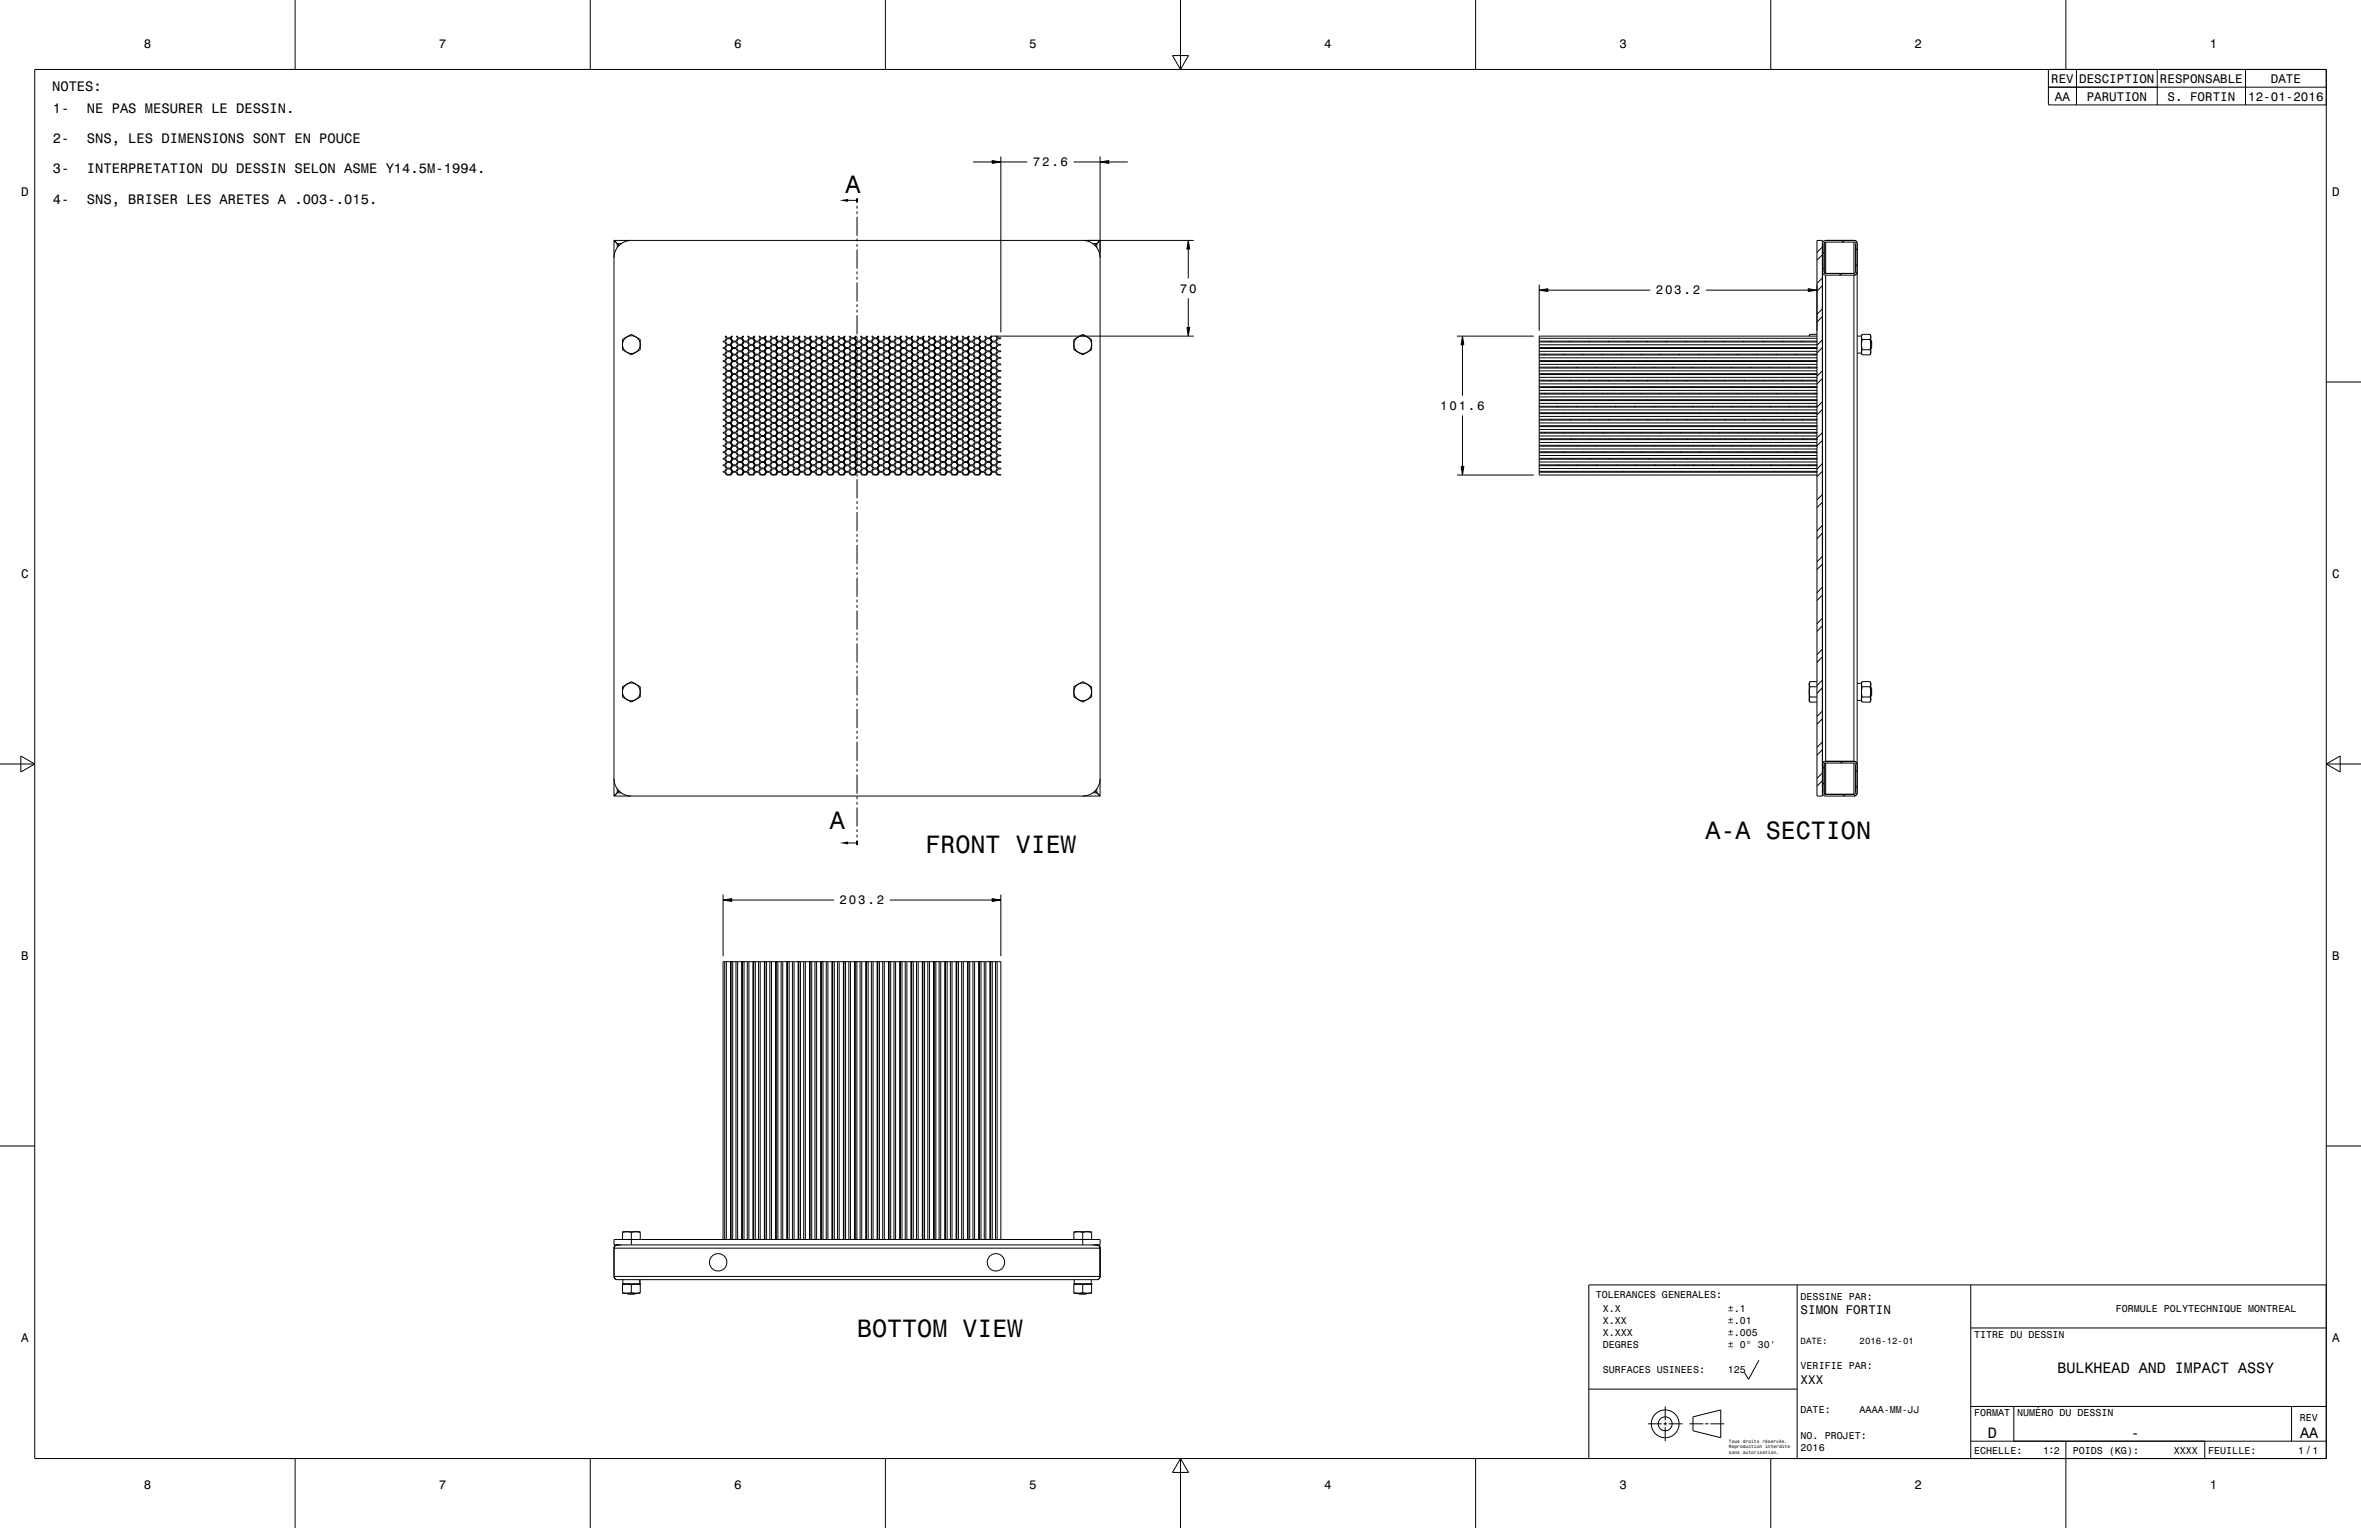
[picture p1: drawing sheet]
<svg xmlns="http://www.w3.org/2000/svg" width="864mm" height="559mm" viewBox="0 0 864 559" stroke-linecap="round" stroke-linejoin="round" font-family="sans-serif">
<defs><g id="words">
<g font-size="9.2">
<text x="309.3" y="70.6">A</text>
<text x="303.5" y="303.3">A</text>
<text x="623.8" y="306.9">A-A SECTION</text>
<text x="338.5" y="312.1">FRONT VIEW</text>
<text x="313.5" y="489.1">BOTTOM VIEW</text>
</g>
<g font-size="5.5">
<text x="752.6" y="502">BULKHEAD AND IMPACT ASSY</text>
<text x="727.1" y="525.8">D</text>
<text x="779.4" y="525.8">-</text>
<text x="841.3" y="525.8">AA</text>
</g>
<g font-size="5">
<text x="19" y="33.3">NOTES:</text>
<text x="19.3" y="41.3">1-</text>
<text x="31.7" y="41.3">NE PAS MESURER LE DESSIN.</text>
<text x="19.3" y="52.4">2-</text>
<text x="31.7" y="52.4">SNS, LES DIMENSIONS SONT EN POUCE</text>
<text x="19.3" y="63.4">3-</text>
<text x="31.7" y="63.4">INTERPRETATION DU DESSIN SELON ASME Y14.5M-1994.</text>
<text x="19.3" y="74.5">4-</text>
<text x="31.7" y="74.5">SNS, BRISER LES ARETES A .003-.015.</text>
</g>
<g font-size="4.6">
<text x="52.6" y="17.6">8</text>
<text x="160.5" y="17.6">7</text>
<text x="268.5" y="17.6">6</text>
<text x="376.4" y="17.6">5</text>
<text x="484.4" y="17.6">4</text>
<text x="592.3" y="17.6">3</text>
<text x="700.3" y="17.6">2</text>
<text x="808.2" y="17.6">1</text>
<text x="750.3" y="30.3">REV</text>
<text x="760.5" y="30.3">DESCIPTION</text>
<text x="790.1" y="30.3">RESPONSABLE</text>
<text x="830.6" y="30.3">DATE</text>
<text x="751.6" y="36.8">AA</text>
<text x="763.3" y="36.8">PARUTION</text>
<text x="792.8" y="36.8">S. FORTIN</text>
<text x="822.4" y="36.8">12-01-2016</text>
<text x="377.8" y="60.8">72.6</text>
<text x="7.8" y="71.5">D</text>
<text x="853.1" y="71.5">D</text>
<text x="431.6" y="107">70</text>
<text x="605.7" y="107.7">203.2</text>
<text x="526.8" y="149.9">101.6</text>
<text x="7.8" y="211.2">C</text>
<text x="853.1" y="211.2">C</text>
<text x="307.1" y="330.7">203.2</text>
<text x="7.8" y="350.9">B</text>
<text x="853.1" y="350.9">B</text>
<text x="658.6" y="480.7">SIMON FORTIN</text>
<text x="7.8" y="490.6">A</text>
<text x="853.1" y="490.6">A</text>
<text x="658.6" y="506.1">XXX</text>
<text x="52.6" y="544.5">8</text>
<text x="160.5" y="544.5">7</text>
<text x="268.5" y="544.5">6</text>
<text x="376.4" y="544.5">5</text>
<text x="484.4" y="544.5">4</text>
<text x="592.3" y="544.5">3</text>
<text x="700.3" y="544.5">2</text>
<text x="808.2" y="544.5">1</text>
</g>
<g font-size="3.7">
<text x="583.7" y="474.7">TOLERANCES GENERALES:</text>
<text x="586.2" y="479.8">X.X</text>
<text x="632" y="479.8">±.1</text>
<text x="658.6" y="475.4">DESSINE PAR:</text>
<text x="773.9" y="479.7">FORMULE POLYTECHNIQUE MONTREAL</text>
<text x="586.2" y="484.2">X.XX</text>
<text x="632" y="484.2">±.01</text>
<text x="586.2" y="488.7">X.XXX</text>
<text x="632" y="488.7">±.005</text>
<text x="722.1" y="489.2">TITRE DU DESSIN</text>
<text x="586.2" y="493.1">DEGRES</text>
<text x="632" y="493.1">± 0° 30'</text>
<text x="586.2" y="502">SURFACES USINEES:</text>
<text x="632" y="502">125</text>
<text x="658.6" y="500.8">VERIFIE PAR:</text>
<text x="658.6" y="516.7">DATE:</text>
<text x="680.2" y="516.7">AAAA-MM-JJ</text>
<text x="722.1" y="517.9">FORMAT</text>
<text x="737.9" y="517.9">NUMÉRO DU DESSIN</text>
<text x="841.2" y="519.8">REV</text>
<text x="658.6" y="526.2">NO. PROJET:</text>
<text x="658.6" y="530.6">2016</text>
<text x="722.1" y="531.6">ECHELLE:</text>
<text x="747.3" y="531.6">1:2</text>
<text x="758.2" y="531.6">POIDS (KG):</text>
<text x="795.1" y="531.6">XXXX</text>
<text x="807.7" y="531.6">FEUILLE:</text>
<text x="840.6" y="531.7">1/1</text>
</g>
<g font-size="3.3">
<text x="658.6" y="491.3">DATE:</text>
<text x="680.2" y="491.3">2016-12-01</text>
</g>
<g font-size="1.7">
<text x="632.4" y="527.7">Tous droits réservés.</text>
<text x="632.4" y="529.7">Reproduction interdite</text>
<text x="632.4" y="531.7">sans autorisation.</text>
</g>
</g></defs>
<g fill="none" stroke="#000" stroke-width=".37">
<path d="M107.9 0v25.4M215.9 0v25.4M323.8 0v25.4M431.8 0v25.4M539.8 0v25.4M647.7 0v25.4M755.6 0v25.4M12.7 25.4h838.2v508h-838.2zM428.9 20.3h5.8l-2.9 5.1zM749.3 31.9h101.6M749.3 25.4v13h101.6M759.5 25.4v13"/>
<path d="M789.1 25.4v13M821.4 25.4v13M355.9 59.2h7M362.9 58.7l3.2 .5-3.2 .5zM366.1 57.2v64.4M366.1 59.2h9.6M392.7 59.2h9.7M402.4 59.2l3.2-.5v1zM402.4 57.2v233.9M405.6 59.2h6.9M310.3 73.3h3.2M313.5 74.1v.2"/>
<path d="M313.5 75.3v1M313.5 77.3v1M313.5 79.3v7M224.6 87.9h212M224.6 87.9l1.8 1.9M224.6 87.9v203.2M227.2 89.1h-1.4v1.5M230.9 87.9a6.3 6.3 0 0 0-6.3 6.4M313.5 87.3v1M313.5 89.3v1M313.5 91.3v7M313.5 99.3v1"/>
<path d="M396 87.9a6.4 6.4 0 0 1 6.4 6.4M399.7 89.1h1.5v1.5M402.4 87.9l-1.9 1.9M434.6 87.9l.5 3.2h-1zM434.6 91.1v10.7M664.6 87.9h2v203.2h-2zM666.6 99.4a1.19 1.19 0 0 0 1.2 1.2M666.6 89.1a1.18 1.18 0 0 1 1.2-1.2h10.3a1.18 1.18 0 0 1 1.2 1.2v200.8a1.18 1.18 0 0 1-1.2 1.2h-10.3a1.19 1.19 0 0 1-1.2-1.2M666.6 93.2l-2 2M666.6 90.3l-2 2M667.2 98.1l-.6 .3M667.2 92.3l-.6 .4"/>
<path d="M667.8 88.5l-.6 .6v10.3l.6 .6M667.8 88.5h10.3M667.8 100h10.3M667.8 88.5v11.5M673.9 100l-1.1 .6M674.8 87.9l-1.1 .6M678.1 88.5l.6 .6v10.3l-.6 .6M678.1 88.5v11.5M679.3 99.4a1.18 1.18 0 0 1-1.2 1.2M679.3 96.9l-.6 .3M679.3 91.1l-.6 .4M313.5 101.3v1"/>
<path d="M313.5 103.3v7M313.5 111.3v1M313.5 113.3v1M313.5 115.3v7M434.1 119.7h1l-.5 3.2zM434.6 109v10.7M563 106.1l3.2-.5v1zM563 104.1v16.8M566.2 106.1h37.4M624 106.1h37.4M661.4 105.6l3.2 .5-3.2 .5zM666.6 115.8l-2 2"/>
<path d="M666.6 104.5l-2 2M666.6 113l-2 1.9M666.6 101.6l-2 2M667.8 100.6h10.3M667.8 100.6v177.8M678.1 100.6v177.8M227.7 124.1l3.2-1.8 3.3 1.8v3.8l-3.3 1.9-3.2-1.9zM266 128.6h1.1l.6 1.1-.6 1h-1.1l-.6-1zM266 135.8h1.1l.6 1-.6 1h-1.1l-.6-1zM266 131h1.1l.6 1.1-.6 1h-1.1l-.6-1zM266 133.4h1.1l.6 1-.6 1.1h-1.1l-.6-1.1zM266 138.2h1.1l.6 1-.6 1h-1.1l-.6-1z"/>
<path d="M266 123.9h1.1l.6 1-.6 1h-1.1l-.6-1zM266 126.3h1.1l.6 1-.6 1h-1.1l-.6-1zM267.7 122.9l-.5 .8 .7 1.2-.7 1.2 .7 1.2-.7 1.2 .7 1.2-.7 1.2 .7 1.2-.7 1.1 .7 1.2-.7 1.2 .7 1.2-.7 1.2 .7 1.2-.7 1.2 .7 1.2-.7 1.2 .7 1.2-.7 1.1 .7 1.2-.7 1.2 .7 1.2-.7 1.2 .7 1.2-.7 1.2 .7 1.2-.7 1.2 .7 1.2-.7 1.2 .7 1.1-.7 1.2 .7 1.2-.7 1.2 .7 1.2-.7 1.2 .7 1.2-.7 1.2 .7 1.2-.7 1.2 .7 1.2-.7 1.1 .7 1.2-.7 1.2M268 125.1h1.2l.6 1-.6 1h-1.2l-.6-1zM268 129.8h1.2l.6 1.1-.6 1h-1.2l-.6-1zM268 132.2h1.2l.6 1-.6 1.1h-1.2l-.6-1.1zM268 127.4h1.2l.6 1.1-.6 1h-1.2l-.6-1zM268 134.6h1.2l.6 1-.6 1.1h-1.2l-.6-1.1zM268 137h1.2l.6 1-.6 1h-1.2l-.6-1zM268 139.4h1.2l.6 1-.6 1h-1.2l-.6-1zM270.1 138.2h1.2l.6 1-.6 1h-1.2l-.6-1zM270.1 128.6h1.2l.6 1.1-.6 1h-1.2l-.6-1z"/>
<path d="M270.1 135.8h1.2l.6 1-.6 1h-1.2l-.6-1zM270.1 123.9h1.2l.6 1-.6 1h-1.2l-.6-1zM270.1 126.3h1.2l.6 1-.6 1h-1.2l-.6-1zM270.1 131h1.2l.6 1.1-.6 1h-1.2l-.6-1zM270.1 133.4h1.2l.6 1-.6 1.1h-1.2l-.6-1.1zM271.8 122.9l-.4 .8 .6 1.2-.6 1.2 .6 1.2-.6 1.2 .6 1.2-.6 1.2 .7 1.2-.7 1.1 .7 1.2-.7 1.2 .7 1.2-.7 1.2 .7 1.2-.7 1.2 .7 1.2-.7 1.2 .7 1.2-.7 1.1 .7 1.2-.7 1.2 .7 1.2-.7 1.2 .7 1.2-.7 1.2 .7 1.2-.7 1.2 .7 1.2-.7 1.2 .7 1.1-.7 1.2 .7 1.2-.7 1.2 .7 1.2-.7 1.2 .7 1.2-.7 1.2 .7 1.2-.7 1.2 .7 1.2-.7 1.1 .7 1.2-.7 1.2M272.1 134.6h1.2l.6 1-.6 1.1h-1.2l-.6-1.1zM272.1 139.4h1.2l.6 1-.6 1h-1.2l-.6-1zM272.1 132.2h1.2l.6 1-.6 1.1h-1.2l-.6-1.1zM272.1 137h1.2l.6 1-.6 1h-1.2l-.6-1zM272.1 125.1h1.2l.6 1-.6 1h-1.2l-.6-1zM272.1 127.4h1.2l.6 1.1-.6 1h-1.2l-.6-1z"/>
<path d="M272.1 129.8h1.2l.6 1.1-.6 1h-1.2l-.6-1zM274.2 131h1.2l.6 1.1-.6 1h-1.2l-.6-1zM274.2 135.8h1.2l.6 1-.6 1h-1.2l-.6-1zM274.2 128.6h1.2l.6 1.1-.6 1h-1.2l-.6-1zM274.2 133.4h1.2l.6 1-.6 1.1h-1.2l-.6-1.1zM274.2 138.2h1.2l.6 1-.6 1h-1.2l-.6-1zM274.2 126.3h1.2l.6 1-.6 1h-1.2l-.6-1zM274.2 123.9h1.2l.6 1-.6 1h-1.2l-.6-1zM275.9 122.9l-.4 .8 .7 1.2-.7 1.2 .7 1.2-.7 1.2 .7 1.2-.7 1.2 .7 1.2-.7 1.1 .7 1.2-.7 1.2 .7 1.2-.7 1.2 .7 1.2-.7 1.2 .7 1.2-.7 1.2 .7 1.2-.7 1.1 .7 1.2-.7 1.2 .7 1.2-.7 1.2 .7 1.2-.7 1.2 .7 1.2-.7 1.2 .7 1.2-.7 1.2 .7 1.1-.7 1.2 .7 1.2-.7 1.2 .7 1.2-.7 1.2 .7 1.2-.7 1.2 .7 1.2-.7 1.2 .7 1.2-.7 1.1 .7 1.2-.7 1.2M276.3 139.4h1.2l.6 1-.6 1h-1.2l-.6-1zM276.3 125.1h1.2l.6 1-.6 1h-1.2l-.6-1zM276.3 127.4h1.2l.6 1.1-.6 1h-1.2l-.6-1z"/>
<path d="M276.3 129.8h1.2l.6 1.1-.6 1h-1.2l-.6-1zM276.3 132.2h1.2l.6 1-.6 1.1h-1.2l-.6-1.1zM276.3 134.6h1.2l.6 1-.6 1.1h-1.2l-.6-1.1zM276.3 137h1.2l.6 1-.6 1h-1.2l-.6-1zM278.3 135.8h1.2l.6 1-.6 1h-1.2l-.6-1zM278.3 133.4h1.2l.6 1-.6 1.1h-1.2l-.6-1.1zM278.3 138.2h1.2l.6 1-.6 1h-1.2l-.6-1zM278.3 128.6h1.2l.6 1.1-.6 1h-1.2l-.6-1zM278.3 123.9h1.2l.6 1-.6 1h-1.2l-.6-1zM278.3 126.3h1.2l.6 1-.6 1h-1.2l-.6-1zM278.3 131h1.2l.6 1.1-.6 1h-1.2l-.6-1zM280.1 122.9l-.5 .8 .7 1.2-.7 1.2 .7 1.2-.7 1.2 .7 1.2-.7 1.2 .7 1.2-.7 1.1 .7 1.2-.7 1.2 .7 1.2-.7 1.2 .7 1.2-.7 1.2 .7 1.2-.7 1.2 .7 1.2-.7 1.1 .7 1.2-.7 1.2 .7 1.2-.7 1.2 .7 1.2-.7 1.2 .7 1.2-.7 1.2 .7 1.2-.7 1.2 .7 1.1-.7 1.2 .7 1.2-.7 1.2 .7 1.2-.7 1.2 .7 1.2-.7 1.2 .7 1.2-.7 1.2 .7 1.2-.7 1.1 .7 1.2-.7 1.2"/>
<path d="M280.4 139.4h1.2l.6 1-.6 1h-1.2l-.6-1zM280.4 125.1h1.2l.6 1-.6 1h-1.2l-.6-1zM280.4 127.4h1.2l.6 1.1-.6 1h-1.2l-.6-1zM280.4 129.8h1.2l.6 1.1-.6 1h-1.2l-.6-1zM280.4 132.2h1.2l.6 1-.6 1.1h-1.2l-.6-1.1zM280.4 134.6h1.2l.6 1-.6 1.1h-1.2l-.6-1.1zM280.4 137h1.2l.6 1-.6 1h-1.2l-.6-1zM282.5 135.8h1.2l.5 1-.5 1h-1.2l-.6-1zM282.5 133.4h1.2l.5 1-.5 1.1h-1.2l-.6-1.1zM282.5 138.2h1.2l.5 1-.5 1h-1.2l-.6-1zM282.5 123.9h1.2l.5 1-.5 1h-1.2l-.6-1zM282.5 128.6h1.2l.5 1.1-.5 1h-1.2l-.6-1z"/>
<path d="M282.5 126.3h1.2l.5 1-.5 1h-1.2l-.6-1zM282.5 131h1.2l.5 1.1-.5 1h-1.2l-.6-1zM284.2 122.9l-.5 .8 .7 1.2-.7 1.2 .7 1.2-.7 1.2 .7 1.2-.7 1.2 .7 1.2-.7 1.1 .7 1.2-.7 1.2 .7 1.2-.7 1.2 .7 1.2-.7 1.2 .7 1.2-.7 1.2 .7 1.2-.7 1.1 .7 1.2-.7 1.2 .7 1.2-.7 1.2 .7 1.2-.7 1.2 .7 1.2-.7 1.2 .7 1.2-.7 1.2 .7 1.1-.7 1.2 .7 1.2-.7 1.2 .7 1.2-.7 1.2 .7 1.2-.7 1.2 .7 1.2-.7 1.2 .7 1.2-.7 1.1 .7 1.2-.7 1.2M284.5 129.8h1.2l.6 1.1-.6 1h-1.2l-.6-1zM284.5 132.2h1.2l.6 1-.6 1.1h-1.2l-.6-1.1zM284.5 125.1h1.2l.6 1-.6 1h-1.2l-.6-1zM284.5 127.4h1.2l.6 1.1-.6 1h-1.2l-.6-1zM284.5 134.6h1.2l.6 1-.6 1.1h-1.2l-.6-1.1zM284.5 137h1.2l.6 1-.6 1h-1.2l-.6-1zM284.5 139.4h1.2l.6 1-.6 1h-1.2l-.6-1zM286.6 135.8h1.2l.6 1-.6 1h-1.2l-.6-1zM286.6 133.4h1.2l.6 1-.6 1.1h-1.2l-.6-1.1z"/>
<path d="M286.6 138.2h1.2l.6 1-.6 1h-1.2l-.6-1zM286.6 123.9h1.2l.6 1-.6 1h-1.2l-.6-1zM286.6 128.6h1.2l.6 1.1-.6 1h-1.2l-.6-1zM286.6 126.3h1.2l.6 1-.6 1h-1.2l-.6-1zM286.6 131h1.2l.6 1.1-.6 1h-1.2l-.6-1zM288.3 122.9l-.4 .8 .7 1.2-.7 1.2 .7 1.2-.7 1.2 .7 1.2-.7 1.2 .7 1.2-.7 1.1 .7 1.2-.7 1.2 .7 1.2-.7 1.2 .7 1.2-.7 1.2 .7 1.2-.7 1.2 .7 1.2-.7 1.1 .7 1.2-.7 1.2 .7 1.2-.7 1.2 .7 1.2-.7 1.2 .7 1.2-.7 1.2 .7 1.2-.7 1.2 .7 1.1-.7 1.2 .7 1.2-.7 1.2 .7 1.2-.7 1.2 .7 1.2-.7 1.2 .7 1.2-.7 1.2 .7 1.2-.7 1.1 .7 1.2-.7 1.2M288.7 127.4h1.1l.6 1.1-.6 1h-1.1l-.6-1zM288.7 125.1h1.1l.6 1-.6 1h-1.1l-.6-1zM288.7 129.8h1.1l.6 1.1-.6 1h-1.1l-.6-1zM288.7 132.2h1.1l.6 1-.6 1.1h-1.1l-.6-1.1zM288.7 134.6h1.1l.6 1-.6 1.1h-1.1l-.6-1.1zM288.7 137h1.1l.6 1-.6 1h-1.1l-.6-1z"/>
<path d="M288.7 139.4h1.1l.6 1-.6 1h-1.1l-.6-1zM290.7 135.8h1.2l.6 1-.6 1h-1.2l-.6-1zM290.7 133.4h1.2l.6 1-.6 1.1h-1.2l-.6-1.1zM290.7 138.2h1.2l.6 1-.6 1h-1.2l-.6-1zM290.7 128.6h1.2l.6 1.1-.6 1h-1.2l-.6-1zM290.7 123.9h1.2l.6 1-.6 1h-1.2l-.6-1zM290.7 126.3h1.2l.6 1-.6 1h-1.2l-.6-1zM290.7 131h1.2l.6 1.1-.6 1h-1.2l-.6-1zM292.5 122.9l-.5 .8 .7 1.2-.7 1.2 .7 1.2-.7 1.2 .7 1.2-.7 1.2 .7 1.2-.7 1.1 .7 1.2-.7 1.2 .7 1.2-.7 1.2 .7 1.2-.7 1.2 .7 1.2-.7 1.2 .7 1.2-.7 1.1 .7 1.2-.7 1.2 .7 1.2-.7 1.2 .7 1.2-.7 1.2 .7 1.2-.7 1.2 .7 1.2-.7 1.2 .7 1.1-.7 1.2 .7 1.2-.7 1.2 .7 1.2-.7 1.2 .7 1.2-.7 1.2 .7 1.2-.7 1.2 .7 1.2-.7 1.1 .7 1.2-.7 1.2M292.8 125.1h1.2l.6 1-.6 1h-1.2l-.6-1zM292.8 127.4h1.2l.6 1.1-.6 1h-1.2l-.6-1zM292.8 129.8h1.2l.6 1.1-.6 1h-1.2l-.6-1z"/>
<path d="M292.8 132.2h1.2l.6 1-.6 1.1h-1.2l-.6-1.1zM292.8 134.6h1.2l.6 1-.6 1.1h-1.2l-.6-1.1zM292.8 137h1.2l.6 1-.6 1h-1.2l-.6-1zM292.8 139.4h1.2l.6 1-.6 1h-1.2l-.6-1zM294.8 135.8h1.2l.6 1-.6 1h-1.2l-.6-1zM294.8 133.4h1.2l.6 1-.6 1.1h-1.2l-.6-1.1zM294.8 138.2h1.2l.6 1-.6 1h-1.2l-.6-1zM294.8 128.6h1.2l.6 1.1-.6 1h-1.2l-.6-1zM294.8 123.9h1.2l.6 1-.6 1h-1.2l-.6-1zM294.8 126.3h1.2l.6 1-.6 1h-1.2l-.6-1zM294.8 131h1.2l.6 1.1-.6 1h-1.2l-.6-1zM296.6 122.9l-.5 .8 .7 1.2-.7 1.2 .7 1.2-.7 1.2 .7 1.2-.7 1.2 .7 1.2-.7 1.1 .7 1.2-.7 1.2 .7 1.2-.7 1.2 .7 1.2-.7 1.2 .7 1.2-.7 1.2 .7 1.2-.7 1.1 .7 1.2-.7 1.2 .7 1.2-.7 1.2 .7 1.2-.7 1.2 .7 1.2-.7 1.2 .7 1.2-.7 1.2 .7 1.1-.7 1.2 .7 1.2-.7 1.2 .7 1.2-.7 1.2 .7 1.2-.7 1.2 .7 1.2-.7 1.2 .7 1.2-.7 1.1 .7 1.2-.7 1.2"/>
<path d="M296.9 125.1h1.2l.6 1-.6 1h-1.2l-.6-1zM296.9 127.4h1.2l.6 1.1-.6 1h-1.2l-.6-1zM296.9 129.8h1.2l.6 1.1-.6 1h-1.2l-.6-1zM296.9 132.2h1.2l.6 1-.6 1.1h-1.2l-.6-1.1zM296.9 134.6h1.2l.6 1-.6 1.1h-1.2l-.6-1.1zM296.9 137h1.2l.6 1-.6 1h-1.2l-.6-1zM296.9 139.4h1.2l.6 1-.6 1h-1.2l-.6-1zM299 135.8h1.2l.6 1-.6 1h-1.2l-.6-1zM299 133.4h1.2l.6 1-.6 1.1h-1.2l-.6-1.1zM299 138.2h1.2l.6 1-.6 1h-1.2l-.6-1zM299 128.6h1.2l.6 1.1-.6 1h-1.2l-.6-1zM299 123.9h1.2l.6 1-.6 1h-1.2l-.6-1z"/>
<path d="M299 126.3h1.2l.6 1-.6 1h-1.2l-.6-1zM299 131h1.2l.6 1.1-.6 1h-1.2l-.6-1zM300.3 123.7l.6 1.2-.6 1.2 .6 1.2-.6 1.2 .6 1.2-.6 1.2 .6 1.2-.6 1.1 .6 1.2-.6 1.2 .6 1.2-.6 1.2 .6 1.2-.6 1.2 .6 1.2-.6 1.2 .6 1.2-.6 1.1 .6 1.2-.6 1.2 .6 1.2-.6 1.2 .6 1.2-.6 1.2 .6 1.2-.6 1.2 .6 1.2-.6 1.2 .6 1.1-.6 1.2 .6 1.2-.6 1.2 .6 1.2-.6 1.2 .6 1.2-.6 1.2 .6 1.2-.6 1.2 .6 1.2-.6 1.1 .6 1.2-.6 1.2M300.7 122.9l-.4 .8M301 125.1h1.2l.6 1-.6 1h-1.2l-.6-1zM301 127.4h1.2l.6 1.1-.6 1h-1.2l-.6-1zM301 129.8h1.2l.6 1.1-.6 1h-1.2l-.6-1zM301 132.2h1.2l.6 1-.6 1.1h-1.2l-.6-1.1zM301 134.6h1.2l.6 1-.6 1.1h-1.2l-.6-1.1zM301 137h1.2l.6 1-.6 1h-1.2l-.6-1zM301 139.4h1.2l.6 1-.6 1h-1.2l-.6-1zM303.1 135.8h1.2l.6 1-.6 1h-1.2l-.6-1z"/>
<path d="M303.1 133.4h1.2l.6 1-.6 1.1h-1.2l-.6-1.1zM303.1 138.2h1.2l.6 1-.6 1h-1.2l-.6-1zM303.1 128.6h1.2l.6 1.1-.6 1h-1.2l-.6-1zM303.1 123.9h1.2l.6 1-.6 1h-1.2l-.6-1zM303.1 126.3h1.2l.6 1-.6 1h-1.2l-.6-1zM303.1 131h1.2l.6 1.1-.6 1h-1.2l-.6-1zM304.8 122.9l-.4 .8 .7 1.2-.7 1.2 .7 1.2-.7 1.2 .7 1.2-.7 1.2 .7 1.2-.7 1.1 .7 1.2-.7 1.2 .7 1.2-.7 1.2 .7 1.2-.7 1.2 .7 1.2-.7 1.2 .7 1.2-.7 1.1 .7 1.2-.7 1.2 .7 1.2-.7 1.2 .7 1.2-.7 1.2 .7 1.2-.7 1.2 .7 1.2-.7 1.2 .7 1.1-.7 1.2 .7 1.2-.7 1.2 .7 1.2-.7 1.2 .7 1.2-.7 1.2 .7 1.2-.7 1.2 .7 1.2-.7 1.1 .7 1.2-.7 1.2M305.2 125.1h1.2l.6 1-.6 1h-1.2l-.6-1zM305.2 127.4h1.2l.6 1.1-.6 1h-1.2l-.6-1zM305.2 129.8h1.2l.6 1.1-.6 1h-1.2l-.6-1zM305.2 132.2h1.2l.6 1-.6 1.1h-1.2l-.6-1.1zM305.2 134.6h1.2l.6 1-.6 1.1h-1.2l-.6-1.1z"/>
<path d="M305.2 137h1.2l.6 1-.6 1h-1.2l-.6-1zM305.2 139.4h1.2l.6 1-.6 1h-1.2l-.6-1zM307.2 135.8h1.2l.6 1-.6 1h-1.2l-.6-1zM307.2 133.4h1.2l.6 1-.6 1.1h-1.2l-.6-1.1zM307.2 138.2h1.2l.6 1-.6 1h-1.2l-.6-1zM307.2 128.6h1.2l.6 1.1-.6 1h-1.2l-.6-1zM307.2 123.9h1.2l.6 1-.6 1h-1.2l-.6-1zM307.2 126.3h1.2l.6 1-.6 1h-1.2l-.6-1zM307.2 131h1.2l.6 1.1-.6 1h-1.2l-.6-1zM309 122.9l-.5 .8 .7 1.2-.7 1.2 .7 1.2-.7 1.2 .7 1.2-.7 1.2 .7 1.2-.7 1.1 .7 1.2-.7 1.2 .7 1.2-.7 1.2 .7 1.2-.7 1.2 .7 1.2-.7 1.2 .7 1.2-.7 1.1 .7 1.2-.7 1.2 .7 1.2-.7 1.2 .7 1.2-.7 1.2 .7 1.2-.7 1.2 .7 1.2-.7 1.2 .7 1.1-.7 1.2 .7 1.2-.7 1.2 .7 1.2-.7 1.2 .7 1.2-.7 1.2 .7 1.2-.7 1.2 .7 1.2-.7 1.1 .7 1.2-.7 1.2M309.3 125.1h1.2l.6 1-.6 1h-1.2l-.6-1zM309.3 127.4h1.2l.6 1.1-.6 1h-1.2l-.6-1z"/>
<path d="M309.3 129.8h1.2l.6 1.1-.6 1h-1.2l-.6-1zM309.3 132.2h1.2l.6 1-.6 1.1h-1.2l-.6-1.1zM309.3 134.6h1.2l.6 1-.6 1.1h-1.2l-.6-1.1zM309.3 137h1.2l.6 1-.6 1h-1.2l-.6-1zM309.3 139.4h1.2l.6 1-.6 1h-1.2l-.6-1zM311.4 135.8h1.1l.6 1-.6 1h-1.1l-.6-1zM311.4 133.4h1.1l.6 1-.6 1.1h-1.1l-.6-1.1zM311.4 138.2h1.1l.6 1-.6 1h-1.1l-.6-1zM311.4 128.6h1.1l.6 1.1-.6 1h-1.1l-.6-1zM311.4 123.9h1.1l.6 1-.6 1h-1.1l-.6-1zM311.4 126.3h1.1l.6 1-.6 1h-1.1l-.6-1zM311.4 131h1.1l.6 1.1-.6 1h-1.1l-.6-1z"/>
<path d="M313.1 122.9l-.5 .8 .7 1.2-.7 1.2 .7 1.2-.7 1.2 .7 1.2-.7 1.2 .7 1.2-.7 1.1 .7 1.2-.7 1.2 .7 1.2-.7 1.2 .7 1.2-.7 1.2 .7 1.2-.7 1.2 .7 1.2-.7 1.1 .7 1.2-.7 1.2 .7 1.2-.7 1.2 .7 1.2-.7 1.2 .7 1.2-.7 1.2 .7 1.2-.7 1.2 .7 1.1-.7 1.2 .7 1.2-.7 1.2 .7 1.2-.7 1.2 .7 1.2-.7 1.2 .7 1.2-.7 1.2 .7 1.2-.7 1.1 .7 1.2-.7 1.2M313.4 125.1h1.2l.6 1-.6 1h-1.2l-.6-1zM313.4 127.4h1.2l.6 1.1-.6 1h-1.2l-.6-1zM313.4 129.8h1.2l.6 1.1-.6 1h-1.2l-.6-1zM313.4 132.2h1.2l.6 1-.6 1.1h-1.2l-.6-1.1zM313.4 134.6h1.2l.6 1-.6 1.1h-1.2l-.6-1.1zM313.4 137h1.2l.6 1-.6 1h-1.2l-.6-1zM313.4 139.4h1.2l.6 1-.6 1h-1.2l-.6-1zM313.5 123.3v1M313.5 125.3v1M313.5 127.3v7M313.5 135.3v1"/>
<path d="M313.5 137.3v1M313.5 139.3v7M315.5 135.8h1.2l.6 1-.6 1h-1.2l-.6-1zM315.5 133.4h1.2l.6 1-.6 1.1h-1.2l-.6-1.1zM315.5 138.2h1.2l.6 1-.6 1h-1.2l-.6-1zM315.5 128.6h1.2l.6 1.1-.6 1h-1.2l-.6-1zM315.5 123.9h1.2l.6 1-.6 1h-1.2l-.6-1zM315.5 126.3h1.2l.6 1-.6 1h-1.2l-.6-1zM315.5 131h1.2l.6 1.1-.6 1h-1.2l-.6-1zM317.2 122.9l-.4 .8 .7 1.2-.7 1.2 .7 1.2-.7 1.2 .7 1.2-.7 1.2 .7 1.2-.7 1.1 .7 1.2-.7 1.2 .7 1.2-.7 1.2 .7 1.2-.7 1.2 .7 1.2-.7 1.2 .7 1.2-.7 1.1 .7 1.2-.7 1.2 .7 1.2-.7 1.2 .7 1.2-.7 1.2 .7 1.2-.7 1.2 .7 1.2-.7 1.2 .7 1.1-.7 1.2 .7 1.2-.7 1.2 .7 1.2-.7 1.2 .7 1.2-.7 1.2 .7 1.2-.7 1.2 .7 1.2-.7 1.1 .7 1.2-.7 1.2M317.5 125.1h1.2l.6 1-.6 1h-1.2l-.6-1zM317.5 127.4h1.2l.6 1.1-.6 1h-1.2l-.6-1z"/>
<path d="M317.5 129.8h1.2l.6 1.1-.6 1h-1.2l-.6-1zM317.5 132.2h1.2l.6 1-.6 1.1h-1.2l-.6-1.1zM317.5 134.6h1.2l.6 1-.6 1.1h-1.2l-.6-1.1zM317.5 137h1.2l.6 1-.6 1h-1.2l-.6-1zM317.5 139.4h1.2l.6 1-.6 1h-1.2l-.6-1zM319.6 135.8h1.2l.6 1-.6 1h-1.2l-.6-1zM319.6 133.4h1.2l.6 1-.6 1.1h-1.2l-.6-1.1zM319.6 138.2h1.2l.6 1-.6 1h-1.2l-.6-1zM319.6 128.6h1.2l.6 1.1-.6 1h-1.2l-.6-1zM319.6 123.9h1.2l.6 1-.6 1h-1.2l-.6-1zM319.6 126.3h1.2l.6 1-.6 1h-1.2l-.6-1zM319.6 131h1.2l.6 1.1-.6 1h-1.2l-.6-1z"/>
<path d="M321.4 122.9l-.5 .8 .7 1.2-.7 1.2 .7 1.2-.7 1.2 .7 1.2-.7 1.2 .7 1.2-.7 1.1 .7 1.2-.7 1.2 .7 1.2-.7 1.2 .7 1.2-.7 1.2 .7 1.2-.7 1.2 .7 1.2-.7 1.1 .7 1.2-.7 1.2 .7 1.2-.7 1.2 .7 1.2-.7 1.2 .7 1.2-.7 1.2 .7 1.2-.7 1.2 .7 1.1-.7 1.2 .7 1.2-.7 1.2 .7 1.2-.7 1.2 .7 1.2-.7 1.2 .7 1.2-.7 1.2 .7 1.2-.7 1.1 .7 1.2-.7 1.2M321.7 125.1h1.2l.6 1-.6 1h-1.2l-.6-1zM321.7 127.4h1.2l.6 1.1-.6 1h-1.2l-.6-1zM321.7 129.8h1.2l.6 1.1-.6 1h-1.2l-.6-1zM321.7 132.2h1.2l.6 1-.6 1.1h-1.2l-.6-1.1zM321.7 134.6h1.2l.6 1-.6 1.1h-1.2l-.6-1.1zM321.7 137h1.2l.6 1-.6 1h-1.2l-.6-1zM321.7 139.4h1.2l.6 1-.6 1h-1.2l-.6-1zM323.7 135.8h1.2l.6 1-.6 1h-1.2l-.6-1zM323.7 133.4h1.2l.6 1-.6 1.1h-1.2l-.6-1.1zM323.7 138.2h1.2l.6 1-.6 1h-1.2l-.6-1zM323.7 128.6h1.2l.6 1.1-.6 1h-1.2l-.6-1z"/>
<path d="M323.7 123.9h1.2l.6 1-.6 1h-1.2l-.6-1zM323.7 126.3h1.2l.6 1-.6 1h-1.2l-.6-1zM323.7 131h1.2l.6 1.1-.6 1h-1.2l-.6-1zM325.5 122.9l-.5 .8 .7 1.2-.7 1.2 .7 1.2-.7 1.2 .7 1.2-.7 1.2 .7 1.2-.7 1.1 .7 1.2-.7 1.2 .7 1.2-.7 1.2 .7 1.2-.7 1.2 .7 1.2-.7 1.2 .7 1.2-.7 1.1 .7 1.2-.7 1.2 .7 1.2-.7 1.2 .7 1.2-.7 1.2 .7 1.2-.7 1.2 .7 1.2-.7 1.2 .7 1.1-.7 1.2 .7 1.2-.7 1.2 .7 1.2-.7 1.2 .7 1.2-.7 1.2 .7 1.2-.7 1.2 .7 1.2-.7 1.1 .7 1.2-.7 1.2M325.8 125.1h1.2l.6 1-.6 1h-1.2l-.6-1zM325.8 127.4h1.2l.6 1.1-.6 1h-1.2l-.6-1zM325.8 129.8h1.2l.6 1.1-.6 1h-1.2l-.6-1zM325.8 132.2h1.2l.6 1-.6 1.1h-1.2l-.6-1.1zM325.8 134.6h1.2l.6 1-.6 1.1h-1.2l-.6-1.1zM325.8 137h1.2l.6 1-.6 1h-1.2l-.6-1zM325.8 139.4h1.2l.6 1-.6 1h-1.2l-.6-1zM327.9 135.8h1.2l.5 1-.5 1h-1.2l-.6-1z"/>
<path d="M327.9 133.4h1.2l.5 1-.5 1.1h-1.2l-.6-1.1zM327.9 138.2h1.2l.5 1-.5 1h-1.2l-.6-1zM327.9 128.6h1.2l.5 1.1-.5 1h-1.2l-.6-1zM327.9 123.9h1.2l.5 1-.5 1h-1.2l-.6-1zM327.9 126.3h1.2l.5 1-.5 1h-1.2l-.6-1zM327.9 131h1.2l.5 1.1-.5 1h-1.2l-.6-1zM329.6 122.9l-.5 .8 .7 1.2-.7 1.2 .7 1.2-.7 1.2 .7 1.2-.7 1.2 .7 1.2-.7 1.1 .7 1.2-.7 1.2 .7 1.2-.7 1.2 .7 1.2-.7 1.2 .7 1.2-.7 1.2 .7 1.2-.7 1.1 .7 1.2-.7 1.2 .7 1.2-.7 1.2 .7 1.2-.7 1.2 .7 1.2-.7 1.2 .7 1.2-.7 1.2 .7 1.1-.7 1.2 .7 1.2-.7 1.2 .7 1.2-.7 1.2 .7 1.2-.7 1.2 .7 1.2-.7 1.2 .7 1.2-.7 1.1 .7 1.2-.7 1.2M329.9 125.1h1.2l.6 1-.6 1h-1.2l-.6-1zM329.9 127.4h1.2l.6 1.1-.6 1h-1.2l-.6-1zM329.9 129.8h1.2l.6 1.1-.6 1h-1.2l-.6-1zM329.9 132.2h1.2l.6 1-.6 1.1h-1.2l-.6-1.1zM329.9 134.6h1.2l.6 1-.6 1.1h-1.2l-.6-1.1z"/>
<path d="M329.9 137h1.2l.6 1-.6 1h-1.2l-.6-1zM329.9 139.4h1.2l.6 1-.6 1h-1.2l-.6-1zM332 135.8h1.2l.6 1-.6 1h-1.2l-.6-1zM332 133.4h1.2l.6 1-.6 1.1h-1.2l-.6-1.1zM332 138.2h1.2l.6 1-.6 1h-1.2l-.6-1zM332 128.6h1.2l.6 1.1-.6 1h-1.2l-.6-1zM332 123.9h1.2l.6 1-.6 1h-1.2l-.6-1zM332 126.3h1.2l.6 1-.6 1h-1.2l-.6-1zM332 131h1.2l.6 1.1-.6 1h-1.2l-.6-1zM333.7 122.9l-.4 .8 .7 1.2-.7 1.2 .7 1.2-.7 1.2 .7 1.2-.7 1.2 .7 1.2-.7 1.1 .7 1.2-.7 1.2 .7 1.2-.7 1.2 .7 1.2-.7 1.2 .7 1.2-.7 1.2 .7 1.2-.7 1.1 .7 1.2-.7 1.2 .7 1.2-.7 1.2 .7 1.2-.7 1.2 .7 1.2-.7 1.2 .7 1.2-.7 1.2 .7 1.1-.7 1.2 .7 1.2-.7 1.2 .7 1.2-.7 1.2 .7 1.2-.7 1.2 .7 1.2-.7 1.2 .7 1.2-.7 1.1 .7 1.2-.7 1.2M334.1 125.1h1.1l.6 1-.6 1h-1.1l-.6-1zM334.1 127.4h1.1l.6 1.1-.6 1h-1.1l-.6-1z"/>
<path d="M334.1 129.8h1.1l.6 1.1-.6 1h-1.1l-.6-1zM334.1 132.2h1.1l.6 1-.6 1.1h-1.1l-.6-1.1zM334.1 134.6h1.1l.6 1-.6 1.1h-1.1l-.6-1.1zM334.1 137h1.1l.6 1-.6 1h-1.1l-.6-1zM334.1 139.4h1.1l.6 1-.6 1h-1.1l-.6-1zM336.1 135.8h1.2l.6 1-.6 1h-1.2l-.6-1zM336.1 133.4h1.2l.6 1-.6 1.1h-1.2l-.6-1.1zM336.1 138.2h1.2l.6 1-.6 1h-1.2l-.6-1zM336.1 128.6h1.2l.6 1.1-.6 1h-1.2l-.6-1zM336.1 123.9h1.2l.6 1-.6 1h-1.2l-.6-1zM336.1 126.3h1.2l.6 1-.6 1h-1.2l-.6-1zM336.1 131h1.2l.6 1.1-.6 1h-1.2l-.6-1z"/>
<path d="M337.9 122.9l-.5 .8 .7 1.2-.7 1.2 .7 1.2-.7 1.2 .7 1.2-.7 1.2 .7 1.2-.7 1.1 .7 1.2-.7 1.2 .7 1.2-.7 1.2 .7 1.2-.7 1.2 .7 1.2-.7 1.2 .7 1.2-.7 1.1 .7 1.2-.7 1.2 .7 1.2-.7 1.2 .7 1.2-.7 1.2 .7 1.2-.7 1.2 .7 1.2-.7 1.2 .7 1.1-.7 1.2 .7 1.2-.7 1.2 .7 1.2-.7 1.2 .7 1.2-.7 1.2 .7 1.2-.7 1.2 .7 1.2-.7 1.1 .7 1.2-.7 1.2M338.2 125.1h1.2l.6 1-.6 1h-1.2l-.6-1zM338.2 127.4h1.2l.6 1.1-.6 1h-1.2l-.6-1zM338.2 129.8h1.2l.6 1.1-.6 1h-1.2l-.6-1zM338.2 132.2h1.2l.6 1-.6 1.1h-1.2l-.6-1.1zM338.2 134.6h1.2l.6 1-.6 1.1h-1.2l-.6-1.1zM338.2 137h1.2l.6 1-.6 1h-1.2l-.6-1zM338.2 139.4h1.2l.6 1-.6 1h-1.2l-.6-1zM340.2 135.8h1.2l.6 1-.6 1h-1.2l-.5-1zM340.2 133.4h1.2l.6 1-.6 1.1h-1.2l-.5-1.1zM340.2 138.2h1.2l.6 1-.6 1h-1.2l-.5-1zM340.2 128.6h1.2l.6 1.1-.6 1h-1.2l-.5-1z"/>
<path d="M340.2 123.9h1.2l.6 1-.6 1h-1.2l-.5-1zM340.2 126.3h1.2l.6 1-.6 1h-1.2l-.5-1zM340.2 131h1.2l.6 1.1-.6 1h-1.2l-.5-1zM342 122.9l-.5 .8 .7 1.2-.7 1.2 .7 1.2-.7 1.2 .7 1.2-.7 1.2 .7 1.2-.7 1.1 .7 1.2-.7 1.2 .7 1.2-.7 1.2 .7 1.2-.7 1.2 .7 1.2-.7 1.2 .7 1.2-.7 1.1 .7 1.2-.7 1.2 .7 1.2-.7 1.2 .7 1.2-.7 1.2 .7 1.2-.7 1.2 .7 1.2-.7 1.2 .7 1.1-.7 1.2 .7 1.2-.7 1.2 .7 1.2-.7 1.2 .7 1.2-.7 1.2 .7 1.2-.7 1.2 .7 1.2-.7 1.1 .7 1.2-.7 1.2M342.3 125.1h1.2l.6 1-.6 1h-1.2l-.6-1zM342.3 127.4h1.2l.6 1.1-.6 1h-1.2l-.6-1zM342.3 129.8h1.2l.6 1.1-.6 1h-1.2l-.6-1zM342.3 132.2h1.2l.6 1-.6 1.1h-1.2l-.6-1.1zM342.3 134.6h1.2l.6 1-.6 1.1h-1.2l-.6-1.1zM342.3 137h1.2l.6 1-.6 1h-1.2l-.6-1zM342.3 139.4h1.2l.6 1-.6 1h-1.2l-.6-1zM344.4 135.8h1.2l.6 1-.6 1h-1.2l-.6-1z"/>
<path d="M344.4 133.4h1.2l.6 1-.6 1.1h-1.2l-.6-1.1zM344.4 138.2h1.2l.6 1-.6 1h-1.2l-.6-1zM344.4 128.6h1.2l.6 1.1-.6 1h-1.2l-.6-1zM344.4 123.9h1.2l.6 1-.6 1h-1.2l-.6-1zM344.4 126.3h1.2l.6 1-.6 1h-1.2l-.6-1zM344.4 131h1.2l.6 1.1-.6 1h-1.2l-.6-1zM345.7 138l.6 1.2-.6 1.2M345.7 135.6l.6 1.2-.6 1.2M345.7 133.2l.6 1.2-.6 1.2M345.7 130.9l.6 1.2-.6 1.1M345.7 128.5l.6 1.2-.6 1.2M345.7 126.1l.6 1.2-.6 1.2"/>
<path d="M346.1 122.9l-.4 .8 .6 1.2-.6 1.2M346.3 129.7l-.6 1.2M346.3 132.1l-.6 1.1M346.3 134.4l-.6 1.2M346.3 136.8l-.6 1.2M346.3 139.2l-.6 1.2M346.3 127.3l-.6 1.2M346.3 124.9l-.6 1.2M346.4 125.1h1.2l.6 1-.6 1h-1.2l-.6-1zM346.4 127.4h1.2l.6 1.1-.6 1h-1.2l-.6-1zM346.4 129.8h1.2l.6 1.1-.6 1h-1.2l-.6-1zM346.4 132.2h1.2l.6 1-.6 1.1h-1.2l-.6-1.1z"/>
<path d="M346.4 134.6h1.2l.6 1-.6 1.1h-1.2l-.6-1.1zM346.4 137h1.2l.6 1-.6 1h-1.2l-.6-1zM346.4 139.4h1.2l.6 1-.6 1h-1.2l-.6-1zM348.5 135.8h1.2l.6 1-.6 1h-1.2l-.6-1zM348.5 133.4h1.2l.6 1-.6 1.1h-1.2l-.6-1.1zM348.5 138.2h1.2l.6 1-.6 1h-1.2l-.6-1zM348.5 128.6h1.2l.6 1.1-.6 1h-1.2l-.6-1zM348.5 123.9h1.2l.6 1-.6 1h-1.2l-.6-1zM348.5 126.3h1.2l.6 1-.6 1h-1.2l-.6-1zM348.5 131h1.2l.6 1.1-.6 1h-1.2l-.6-1zM350.2 122.9l-.4 .8 .7 1.2-.7 1.2 .7 1.2-.7 1.2 .7 1.2-.7 1.2 .7 1.2-.7 1.1 .7 1.2-.7 1.2 .7 1.2-.7 1.2 .7 1.2-.7 1.2 .7 1.2-.7 1.2 .7 1.2-.7 1.1 .7 1.2-.7 1.2 .7 1.2-.7 1.2 .7 1.2-.7 1.2 .7 1.2-.7 1.2 .7 1.2-.7 1.2 .7 1.1-.7 1.2 .7 1.2-.7 1.2 .7 1.2-.7 1.2 .7 1.2-.7 1.2 .7 1.2-.7 1.2 .7 1.2-.7 1.1 .7 1.2-.7 1.2M350.6 125.1h1.2l.6 1-.6 1h-1.2l-.6-1z"/>
<path d="M350.6 127.4h1.2l.6 1.1-.6 1h-1.2l-.6-1zM350.6 129.8h1.2l.6 1.1-.6 1h-1.2l-.6-1zM350.6 132.2h1.2l.6 1-.6 1.1h-1.2l-.6-1.1zM350.6 134.6h1.2l.6 1-.6 1.1h-1.2l-.6-1.1zM350.6 137h1.2l.6 1-.6 1h-1.2l-.6-1zM350.6 139.4h1.2l.6 1-.6 1h-1.2l-.6-1zM352.6 135.8h1.2l.6 1-.6 1h-1.2l-.6-1zM352.6 133.4h1.2l.6 1-.6 1.1h-1.2l-.6-1.1zM352.6 138.2h1.2l.6 1-.6 1h-1.2l-.6-1zM352.6 128.6h1.2l.6 1.1-.6 1h-1.2l-.6-1zM352.6 123.9h1.2l.6 1-.6 1h-1.2l-.6-1zM352.6 126.3h1.2l.6 1-.6 1h-1.2l-.6-1z"/>
<path d="M352.6 131h1.2l.6 1.1-.6 1h-1.2l-.6-1zM354.4 122.9l-.5 .8 .7 1.2-.7 1.2 .7 1.2-.7 1.2 .7 1.2-.7 1.2 .7 1.2-.7 1.1 .7 1.2-.7 1.2 .7 1.2-.7 1.2 .7 1.2-.7 1.2 .7 1.2-.7 1.2 .7 1.2-.7 1.1 .7 1.2-.7 1.2 .7 1.2-.7 1.2 .7 1.2-.7 1.2 .7 1.2-.7 1.2 .7 1.2-.7 1.2 .7 1.1-.7 1.2 .7 1.2-.7 1.2 .7 1.2-.7 1.2 .7 1.2-.7 1.2 .7 1.2-.7 1.2 .7 1.2-.7 1.1 .7 1.2-.7 1.2M354.7 125.1h1.2l.6 1-.6 1h-1.2l-.6-1zM354.7 127.4h1.2l.6 1.1-.6 1h-1.2l-.6-1zM354.7 129.8h1.2l.6 1.1-.6 1h-1.2l-.6-1zM354.7 132.2h1.2l.6 1-.6 1.1h-1.2l-.6-1.1zM354.7 134.6h1.2l.6 1-.6 1.1h-1.2l-.6-1.1zM354.7 137h1.2l.6 1-.6 1h-1.2l-.6-1zM354.7 139.4h1.2l.6 1-.6 1h-1.2l-.6-1zM356.8 135.8h1.1l.6 1-.6 1h-1.1l-.6-1zM356.8 133.4h1.1l.6 1-.6 1.1h-1.1l-.6-1.1zM356.8 138.2h1.1l.6 1-.6 1h-1.1l-.6-1z"/>
<path d="M356.8 128.6h1.1l.6 1.1-.6 1h-1.1l-.6-1zM356.8 123.9h1.1l.6 1-.6 1h-1.1l-.6-1zM356.8 126.3h1.1l.6 1-.6 1h-1.1l-.6-1zM356.8 131h1.1l.6 1.1-.6 1h-1.1l-.6-1zM358.5 122.9l-.5 .8 .7 1.2-.7 1.2 .7 1.2-.7 1.2 .7 1.2-.7 1.2 .7 1.2-.7 1.1 .7 1.2-.7 1.2 .7 1.2-.7 1.2 .7 1.2-.7 1.2 .7 1.2-.7 1.2 .7 1.2-.7 1.1 .7 1.2-.7 1.2 .7 1.2-.7 1.2 .7 1.2-.7 1.2 .7 1.2-.7 1.2 .7 1.2-.7 1.2 .7 1.1-.7 1.2 .7 1.2-.7 1.2 .7 1.2-.7 1.2 .7 1.2-.7 1.2 .7 1.2-.7 1.2 .7 1.2-.7 1.1 .7 1.2-.7 1.2M358.8 125.1h1.2l.6 1-.6 1h-1.2l-.6-1zM358.8 127.4h1.2l.6 1.1-.6 1h-1.2l-.6-1zM358.8 129.8h1.2l.6 1.1-.6 1h-1.2l-.6-1zM358.8 132.2h1.2l.6 1-.6 1.1h-1.2l-.6-1.1zM358.8 134.6h1.2l.6 1-.6 1.1h-1.2l-.6-1.1zM358.8 137h1.2l.6 1-.6 1h-1.2l-.6-1zM358.8 139.4h1.2l.6 1-.6 1h-1.2l-.6-1z"/>
<path d="M360.9 135.8h1.2l.6 1-.6 1h-1.2l-.6-1zM360.9 133.4h1.2l.6 1-.6 1.1h-1.2l-.6-1.1zM360.9 138.2h1.2l.6 1-.6 1h-1.2l-.6-1zM360.9 128.6h1.2l.6 1.1-.6 1h-1.2l-.6-1zM360.9 123.9h1.2l.6 1-.6 1h-1.2l-.6-1zM360.9 126.3h1.2l.6 1-.6 1h-1.2l-.6-1zM360.9 131h1.2l.6 1.1-.6 1h-1.2l-.6-1zM362.6 122.9l-.4 .8 .7 1.2-.7 1.2 .7 1.2-.7 1.2 .7 1.2-.7 1.2 .7 1.2-.7 1.1 .7 1.2-.7 1.2 .7 1.2-.7 1.2 .7 1.2-.7 1.2 .7 1.2-.7 1.2 .7 1.2-.7 1.1 .7 1.2-.7 1.2 .7 1.2-.7 1.2 .7 1.2-.7 1.2 .7 1.2-.7 1.2 .7 1.2-.7 1.2 .7 1.1-.7 1.2 .7 1.2-.7 1.2 .7 1.2-.7 1.2 .7 1.2-.7 1.2 .7 1.2-.7 1.2 .7 1.2-.7 1.1 .7 1.2-.7 1.2M362.8 122.9l-.4 .8 .5 1h1.2l.6-1-.4-.8M362.9 125.1h1.2l.6 1-.6 1h-1.2l-.5-1zM362.9 127.4h1.2l.6 1.1-.6 1h-1.2l-.5-1zM362.9 129.8h1.2l.6 1.1-.6 1h-1.2l-.5-1z"/>
<path d="M362.9 132.2h1.2l.6 1-.6 1.1h-1.2l-.5-1.1zM362.9 134.6h1.2l.6 1-.6 1.1h-1.2l-.5-1.1zM362.9 137h1.2l.6 1-.6 1h-1.2l-.5-1zM362.9 139.4h1.2l.6 1-.6 1h-1.2l-.5-1zM364.6 122.9l.4 .7h1.1v.3h-1.1l-.6 1 .6 1h1.1v.4h-1.1l-.6 1 .6 1h1.1v.3h-1.1l-.6 1.1 .6 1h1.1v.3h-1.1l-.6 1.1 .6 1h1.1v.3h-1.1l-.6 1 .6 1.1h1.1v.3h-1.1l-.6 1 .6 1h1.1v.4h-1.1l-.6 1 .6 1h1.1v.3h-1.1l-.6 1.1 .6 1h1.1v.3h-1.1l-.6 1.1 .6 1h1.1v.3h-1.1l-.6 1 .6 1.1h1.1v.3h-1.1l-.6 1 .6 1.1h1.1v.3h-1.1l-.6 1 .6 1h1.1v.3h-1.1l-.6 1.1 .6 1h1.1v.3h-1.1l-.6 1.1 .6 1h1.1v.3h-1.1l-.6 1 .6 1.1h1.1v.3h-1.1l-.6 1 .6 1.1h1.1v.3h-1.1l-.6 1 .6 1h1.1v.4h-1.1l-.6 1 .6 1h1.1v.3h-1.1l-.6 1.1 .6 1h1.1v.3h-1.1l-.6 1.1 .6 1h1.1v.3h-1.1l-.6 1 .6 1.1 1.1 .1h-1.4l-.6-1h-1.2l-.5 1h-1.8l-.6-1h-1.2l-.6 1h-1.7l-.6-1h-1.2l-.6 1h-1.7l-.6-1h-1.2l-.6 1h-1.8l-.6-1h-1.2l-.6 1h-1.7l-.6-1h-1.2l-.6 1h-1.7l-.6-1h-1.2l-.6 1h-1.8l-.6-1h-1.1l-.6 1h-1.8l-.6-1h-1.2l-.6 1h-1.7l-.6-1h-1.2l-.6 1h-1.7l-.6-1h-1.2l-.6 1h-1.8l-.6-1h-1.2l-.6 1h-1.7l-.6-1h-1.2l-.6 1h-1.7l-.6-1h-1.2l-.6 1h-1.7l-.6-1h-1.2l-.6 1h-1.8l-.6-1h-1.2l-.6 1h-1.7l-.6-1h-1.2l-.6 1h-1.7l-.6-1h-1.2l-.6 1h-1.8l-.6-1h-1.1l-.6 1h-1.8l-.6-1h-1.2l-.6 1h-1.7l-.6-1h-1.2l-.6 1h-1.7l-.6-1h-1.2l-.6 1h-1.8l-.6-1h-1.2l-.6 1h-1.7l-.6-1h-1.2l-.6 1h-1.7l-.6-1h-.6v-.3h.6l.6-1.1-.6-1h-.6v-.3h.6l.6-1-.6-1.1h-.6v-.3h.6l.6-1-.6-1.1h-.6v-.3h.6l.6-1-.6-1h-.6v-.4h.6l.6-1-.6-1h-.6v-.3h.6l.6-1.1-.6-1h-.6v-.3h.6l.6-1-.6-1.1h-.6v-.3h.6l.6-1-.6-1.1h-.6v-.3h.6l.6-1-.6-1h-.6v-.4h.6l.6-1-.6-1h-.6v-.3h.6l.6-1.1-.6-1h-.6v-.3h.6l.6-1.1-.6-1h-.6v-.3h.6l.6-1-.6-1.1h-.6v-.3h.6l.6-1-.6-1h-.6v-.4h.6l.6-1-.6-1h-.6v-.3h.6l.6-1.1-.6-1h-.6v-.3h.6l.6-1.1-.6-1h-.6v-.3h.6l.6-1-.6-1.1h-.6v-.3h.6l.6-1-.6-1.1h-.6v-.3h.6l.6-1-.6-1h-.6v-.4h.6l.6-1-.5-.8h.4l.4 .7h1.1l.4-.7h.4l-.5 .8 .6 1h1.2l.6-1-.5-.8h.4l.4 .7h1.2l.3-.7h.4l-.5 .8 .6 1h1.2l.6-1-.4-.8h.3l.4 .7h1.2l.4-.7h.3l-.4 .8 .6 1h1.2l.6-1-.5-.8h.4l.3 .7h1.2l.4-.7h.4l-.5 .8 .6 1h1.2l.6-1-.5-.8h.4l.4 .7h1.2l.3-.7h.4l-.5 .8 .6 1h1.2l.6-1-.4-.8h.3l.4 .7h1.2l.3-.7h.4l-.4 .8 .6 1h1.1l.6-1-.4-.8h.4l.3 .7h1.2l.4-.7h.3l-.4 .8 .6 1h1.2l.6-1-.5-.8h.4l.3 .7h1.2l.4-.7h.4l-.5 .8 .6 1h1.2l.6-1-.5-.8h.4l.4 .7h1.2l.3-.7h.4l-.5 .8 .6 1h1.2l.6-1-.4-.8h.3l.4 .7h1.2l.4-.7h.3l-.4 .8 .6 1h1.2l.6-1-.5-.8h.4l.3 .7h1.2l.4-.7h.4l-.5 .8 .6 1h1.2l.6-1-.5-.8h.4l.4 .7h1.1l.4-.7h.4l-.5 .8 .6 1h1.2l.6-1-.5-.8h.4l.4 .7h1.2l.3-.7h.4l-.5 .8 .6 1h1.2l.6-1-.4-.8h.3l.4 .7h1.2l.4-.7h.3l-.4 .8 .6 1h1.2l.6-1-.5-.8h.4l.3 .7h1.2l.4-.7h.4l-.5 .8 .6 1h1.2l.6-1-.5-.8h.4l.4 .7h1.2l.3-.7h.4l-.5 .8 .6 1h1.2l.6-1-.4-.8h.3l.4 .7h1.2l.3-.7h.4l-.4 .8 .6 1h1.1l.6-1-.4-.8h.4l.3 .7h1.2l.4-.7h.3l-.4 .8 .6 1h1.2l.6-1-.5-.8h.4l.3 .7h1.2l.4-.7h.4l-.5 .8 .6 1h1.2l.6-1-.5-.8h.4l.4 .7h1.2l.3-.7h.4l-.5 .8 .6 1h1.2l.6-1-.4-.8h.3l.4 .7h1.2l.4-.7h.3l-.4 .8 .6 1h1.2l.6-1-.5-.8h.4l.3 .7h1.2l.4-.7h.4l-.5 .8 .6 1h1.2l.6-1-.5-.8h.4l.4 .7h1.1l.4-.7h.4l-.5 .8 .6 1h1.2l.6-1-.4-.8h.3l.4 .7h1.2l.3-.7h74.2M392.8 124.1l3.2-1.8 3.3 1.8v3.8l-3.3 1.9-3.2-1.9zM532.9 122.9h28.1M534.9 122.9l.5 3.2h-1zM534.9 126.1v18.6M563 124.7h101.6M563 125.1h101.6M563 127.1h101.6"/>
<path d="M563 127.4h101.6M563 129.5h101.6M563 129.8h101.6M563 131.9h101.6M563 132.2h101.6M563 134.3h101.6M563 134.6h101.6M563 136.7h101.6M563 137h101.6M563 139h101.6M563 139.4h101.6M563 123.7h101.6"/>
<path d="M563 138h101.6M563 135.6h101.6M563 133.2h101.6M563 130.9h101.6M563 128.5h101.6M563 126.1h101.6M564.7 129.5l.3 .3M564.7 136.7l.4 .3M567 124.7l.3 .4M567 131.9l.4 .3M567.1 139l.3 .4M569.4 127.1l.3 .3"/>
<path d="M569.4 134.3l.3 .3M571.7 129.5l.4 .3M571.8 136.7l.3 .3M574 124.7l.4 .4M574.1 131.9l.3 .3M574.2 139l.3 .4M576.4 127.1l.3 .3M576.5 134.3l.3 .3M578.8 129.5l.3 .3M578.9 136.7l.3 .3M581.1 124.7l.3 .4M581.2 131.9l.3 .3"/>
<path d="M581.3 139l.3 .4M583.5 127.1l.3 .3M583.6 134.3l.3 .3M585.9 129.5l.3 .3M585.9 136.7l.4 .3M588.2 124.7l.3 .4M588.3 131.9l.3 .3M588.3 139l.3 .4M590.6 127.1l.3 .3M590.6 134.3l.4 .3M592.9 129.5l.4 .3M593 136.7l.3 .3"/>
<path d="M595.3 124.7l.3 .4M595.3 131.9l.3 .3M595.4 139l.3 .4M597.6 127.1l.4 .3M597.7 134.3l.3 .3M600 129.5l.3 .3M600.1 136.7l.3 .3M602.3 124.7l.3 .4M602.4 131.9l.3 .3M602.5 139l.3 .4M604.7 127.1l.3 .3M604.8 134.3l.3 .3"/>
<path d="M607.1 129.5l.3 .3M607.2 136.7l.3 .3M609.4 124.7l.3 .4M609.5 131.9l.3 .3M609.5 139l.4 .4M611.8 127.1l.3 .3M611.9 134.3l.3 .3M614.2 129.5l.3 .3M614.2 136.7l.3 .3M616.5 124.7l.3 .4M616.5 131.9l.4 .3M616.6 139l.3 .4"/>
<path d="M618.8 127.1l.4 .3M618.9 134.3l.3 .3M621.2 129.5l.3 .3M621.3 136.7l.3 .3M623.5 124.7l.4 .4M623.6 131.9l.3 .3M623.7 139l.3 .4M625.9 127.1l.3 .3M626 134.3l.3 .3M628.3 129.5l.3 .3M628.4 136.7l.3 .3M630.6 124.7l.3 .4"/>
<path d="M630.7 131.9l.3 .3M630.8 139l.3 .4M633 127.1l.3 .3M633.1 134.3l.3 .3M635.4 129.5l.3 .3M635.4 136.7l.4 .3M637.7 124.7l.3 .4M637.8 131.9l.3 .3M637.8 139l.3 .4M640.1 127.1l.3 .3M640.1 134.3l.4 .3M642.4 129.5l.4 .3"/>
<path d="M642.5 136.7l.3 .3M644.8 124.7l.3 .4M644.8 131.9l.3 .3M644.9 139l.3 .4M647.1 127.1l.3 .3M647.2 134.3l.3 .3M649.5 129.5l.3 .3M649.6 136.7l.3 .3M651.8 124.7l.3 .4M651.9 131.9l.3 .3M652 139l.3 .4M654.2 127.1l.3 .3"/>
<path d="M654.3 134.3l.3 .3M656.6 129.5l.3 .3M656.7 136.7l.3 .3M658.9 124.7l.3 .4M659 131.9l.3 .3M659 139l.4 .4M661.3 127.1l.3 .3M661.3 134.3l.4 .3M662.1 122.3l-.3 .6zM662.1 122.3h2.5M663.7 129.5l.3 .3M663.7 136.7l.3 .3"/>
<path d="M664.6 122.9h-101.6v50.8h101.6M666.6 138.4l-2 2h-101.6M666.6 127.1l-2 2M666.6 135.6l-2 2M666.6 124.3l-2 2M679.3 122.9h1.6M679.3 129.1h1.6M681.2 122.3l-.3 .9 .3 .9M681.2 124.1l-.3 1.7 .3 2.1M681.2 127.9l-.3 .8 .3 1.1M681.2 122.3h2.8M681.2 122.3l-.3 .5v6.5l.3 .5"/>
<path d="M681.2 124.1h2.8M681.2 127.9h2.8M681.2 129.8h2.8M684 127.9l.3 .8-.3 1.1M684 124.1l.3 1.7-.3 2.1M684 122.3l.3 .9-.3 .9M684 122.3l.3 .5v6.5l-.3 .5M684.3 124.4l.3 .3v2.6l-.3 .4M850.9 139.7h12.7M266 152.4h1.1l.6 1.1-.6 1h-1.1l-.6-1zM266 145.3h1.1l.6 1-.6 1.1h-1.1l-.6-1.1zM266 159.6h1.1l.6 1-.6 1.1h-1.1l-.6-1.1z"/>
<path d="M266 157.2h1.1l.6 1-.6 1.1h-1.1l-.6-1.1zM266 140.5h1.1l.6 1.1-.6 1h-1.1l-.6-1zM266 147.7h1.1l.6 1-.6 1.1h-1.1l-.6-1.1zM266 142.9h1.1l.6 1.1-.6 1h-1.1l-.6-1zM266 150.1h1.1l.6 1-.6 1h-1.1l-.6-1zM266 154.8h1.1l.6 1.1-.6 1h-1.1l-.6-1zM268 148.9h1.2l.6 1-.6 1h-1.2l-.6-1zM268 156h1.2l.6 1.1-.6 1h-1.2l-.6-1zM268 141.7h1.2l.6 1.1-.6 1h-1.2l-.6-1zM268 151.3h1.2l.6 1-.6 1h-1.2l-.6-1zM268 158.4h1.2l.6 1-.6 1.1h-1.2l-.6-1.1zM268 144.1h1.2l.6 1-.6 1.1h-1.2l-.6-1.1z"/>
<path d="M268 153.6h1.2l.6 1.1-.6 1h-1.2l-.6-1zM268 146.5h1.2l.6 1-.6 1.1h-1.2l-.6-1.1zM270.1 159.6h1.2l.6 1-.6 1.1h-1.2l-.6-1.1zM270.1 150.1h1.2l.6 1-.6 1h-1.2l-.6-1zM270.1 140.5h1.2l.6 1.1-.6 1h-1.2l-.6-1zM270.1 147.7h1.2l.6 1-.6 1.1h-1.2l-.6-1.1zM270.1 152.4h1.2l.6 1.1-.6 1h-1.2l-.6-1zM270.1 142.9h1.2l.6 1.1-.6 1h-1.2l-.6-1zM270.1 145.3h1.2l.6 1-.6 1.1h-1.2l-.6-1.1zM270.1 157.2h1.2l.6 1-.6 1.1h-1.2l-.6-1.1zM270.1 154.8h1.2l.6 1.1-.6 1h-1.2l-.6-1zM272.1 148.9h1.2l.6 1-.6 1h-1.2l-.6-1z"/>
<path d="M272.1 151.3h1.2l.6 1-.6 1h-1.2l-.6-1zM272.1 153.6h1.2l.6 1.1-.6 1h-1.2l-.6-1zM272.1 156h1.2l.6 1.1-.6 1h-1.2l-.6-1zM272.1 158.4h1.2l.6 1-.6 1.1h-1.2l-.6-1.1zM272.1 144.1h1.2l.6 1-.6 1.1h-1.2l-.6-1.1zM272.1 146.5h1.2l.6 1-.6 1.1h-1.2l-.6-1.1zM272.1 141.7h1.2l.6 1.1-.6 1h-1.2l-.6-1zM274.2 142.9h1.2l.6 1.1-.6 1h-1.2l-.6-1zM274.2 140.5h1.2l.6 1.1-.6 1h-1.2l-.6-1zM274.2 147.7h1.2l.6 1-.6 1.1h-1.2l-.6-1.1zM274.2 152.4h1.2l.6 1.1-.6 1h-1.2l-.6-1zM274.2 159.6h1.2l.6 1-.6 1.1h-1.2l-.6-1.1z"/>
<path d="M274.2 150.1h1.2l.6 1-.6 1h-1.2l-.6-1zM274.2 145.3h1.2l.6 1-.6 1.1h-1.2l-.6-1.1zM274.2 154.8h1.2l.6 1.1-.6 1h-1.2l-.6-1zM274.2 157.2h1.2l.6 1-.6 1.1h-1.2l-.6-1.1zM276.3 148.9h1.2l.6 1-.6 1h-1.2l-.6-1zM276.3 151.3h1.2l.6 1-.6 1h-1.2l-.6-1zM276.3 153.6h1.2l.6 1.1-.6 1h-1.2l-.6-1zM276.3 156h1.2l.6 1.1-.6 1h-1.2l-.6-1zM276.3 158.4h1.2l.6 1-.6 1.1h-1.2l-.6-1.1zM276.3 144.1h1.2l.6 1-.6 1.1h-1.2l-.6-1.1zM276.3 146.5h1.2l.6 1-.6 1.1h-1.2l-.6-1.1zM276.3 141.7h1.2l.6 1.1-.6 1h-1.2l-.6-1z"/>
<path d="M278.3 147.7h1.2l.6 1-.6 1.1h-1.2l-.6-1.1zM278.3 152.4h1.2l.6 1.1-.6 1h-1.2l-.6-1zM278.3 159.6h1.2l.6 1-.6 1.1h-1.2l-.6-1.1zM278.3 150.1h1.2l.6 1-.6 1h-1.2l-.6-1zM278.3 145.3h1.2l.6 1-.6 1.1h-1.2l-.6-1.1zM278.3 140.5h1.2l.6 1.1-.6 1h-1.2l-.6-1zM278.3 142.9h1.2l.6 1.1-.6 1h-1.2l-.6-1zM278.3 154.8h1.2l.6 1.1-.6 1h-1.2l-.6-1zM278.3 157.2h1.2l.6 1-.6 1.1h-1.2l-.6-1.1zM280.4 148.9h1.2l.6 1-.6 1h-1.2l-.6-1zM280.4 151.3h1.2l.6 1-.6 1h-1.2l-.6-1zM280.4 153.6h1.2l.6 1.1-.6 1h-1.2l-.6-1z"/>
<path d="M280.4 156h1.2l.6 1.1-.6 1h-1.2l-.6-1zM280.4 158.4h1.2l.6 1-.6 1.1h-1.2l-.6-1.1zM280.4 141.7h1.2l.6 1.1-.6 1h-1.2l-.6-1zM280.4 144.1h1.2l.6 1-.6 1.1h-1.2l-.6-1.1zM280.4 146.5h1.2l.6 1-.6 1.1h-1.2l-.6-1.1zM282.5 159.6h1.2l.5 1-.5 1.1h-1.2l-.6-1.1zM282.5 150.1h1.2l.5 1-.5 1h-1.2l-.6-1zM282.5 145.3h1.2l.5 1-.5 1.1h-1.2l-.6-1.1zM282.5 147.7h1.2l.5 1-.5 1.1h-1.2l-.6-1.1zM282.5 154.8h1.2l.5 1.1-.5 1h-1.2l-.6-1zM282.5 152.4h1.2l.5 1.1-.5 1h-1.2l-.6-1zM282.5 157.2h1.2l.5 1-.5 1.1h-1.2l-.6-1.1z"/>
<path d="M282.5 140.5h1.2l.5 1.1-.5 1h-1.2l-.6-1zM282.5 142.9h1.2l.5 1.1-.5 1h-1.2l-.6-1zM284.5 148.9h1.2l.6 1-.6 1h-1.2l-.6-1zM284.5 151.3h1.2l.6 1-.6 1h-1.2l-.6-1zM284.5 153.6h1.2l.6 1.1-.6 1h-1.2l-.6-1zM284.5 156h1.2l.6 1.1-.6 1h-1.2l-.6-1zM284.5 158.4h1.2l.6 1-.6 1.1h-1.2l-.6-1.1zM284.5 141.7h1.2l.6 1.1-.6 1h-1.2l-.6-1zM284.5 144.1h1.2l.6 1-.6 1.1h-1.2l-.6-1.1zM284.5 146.5h1.2l.6 1-.6 1.1h-1.2l-.6-1.1zM286.6 150.1h1.2l.6 1-.6 1h-1.2l-.6-1zM286.6 145.3h1.2l.6 1-.6 1.1h-1.2l-.6-1.1z"/>
<path d="M286.6 147.7h1.2l.6 1-.6 1.1h-1.2l-.6-1.1zM286.6 159.6h1.2l.6 1-.6 1.1h-1.2l-.6-1.1zM286.6 154.8h1.2l.6 1.1-.6 1h-1.2l-.6-1zM286.6 152.4h1.2l.6 1.1-.6 1h-1.2l-.6-1zM286.6 157.2h1.2l.6 1-.6 1.1h-1.2l-.6-1.1zM286.6 140.5h1.2l.6 1.1-.6 1h-1.2l-.6-1zM286.6 142.9h1.2l.6 1.1-.6 1h-1.2l-.6-1zM288.7 148.9h1.1l.6 1-.6 1h-1.1l-.6-1zM288.7 151.3h1.1l.6 1-.6 1h-1.1l-.6-1zM288.7 153.6h1.1l.6 1.1-.6 1h-1.1l-.6-1zM288.7 156h1.1l.6 1.1-.6 1h-1.1l-.6-1zM288.7 158.4h1.1l.6 1-.6 1.1h-1.1l-.6-1.1z"/>
<path d="M288.7 141.7h1.1l.6 1.1-.6 1h-1.1l-.6-1zM288.7 144.1h1.1l.6 1-.6 1.1h-1.1l-.6-1.1zM288.7 146.5h1.1l.6 1-.6 1.1h-1.1l-.6-1.1zM290.7 150.1h1.2l.6 1-.6 1h-1.2l-.6-1zM290.7 145.3h1.2l.6 1-.6 1.1h-1.2l-.6-1.1zM290.7 147.7h1.2l.6 1-.6 1.1h-1.2l-.6-1.1zM290.7 159.6h1.2l.6 1-.6 1.1h-1.2l-.6-1.1zM290.7 154.8h1.2l.6 1.1-.6 1h-1.2l-.6-1zM290.7 152.4h1.2l.6 1.1-.6 1h-1.2l-.6-1zM290.7 157.2h1.2l.6 1-.6 1.1h-1.2l-.6-1.1zM290.7 140.5h1.2l.6 1.1-.6 1h-1.2l-.6-1zM290.7 142.9h1.2l.6 1.1-.6 1h-1.2l-.6-1z"/>
<path d="M292.8 148.9h1.2l.6 1-.6 1h-1.2l-.6-1zM292.8 151.3h1.2l.6 1-.6 1h-1.2l-.6-1zM292.8 153.6h1.2l.6 1.1-.6 1h-1.2l-.6-1zM292.8 156h1.2l.6 1.1-.6 1h-1.2l-.6-1zM292.8 158.4h1.2l.6 1-.6 1.1h-1.2l-.6-1.1zM292.8 141.7h1.2l.6 1.1-.6 1h-1.2l-.6-1zM292.8 144.1h1.2l.6 1-.6 1.1h-1.2l-.6-1.1zM292.8 146.5h1.2l.6 1-.6 1.1h-1.2l-.6-1.1zM294.8 150.1h1.2l.6 1-.6 1h-1.2l-.6-1zM294.8 145.3h1.2l.6 1-.6 1.1h-1.2l-.6-1.1zM294.8 147.7h1.2l.6 1-.6 1.1h-1.2l-.6-1.1zM294.8 159.6h1.2l.6 1-.6 1.1h-1.2l-.6-1.1z"/>
<path d="M294.8 154.8h1.2l.6 1.1-.6 1h-1.2l-.6-1zM294.8 152.4h1.2l.6 1.1-.6 1h-1.2l-.6-1zM294.8 157.2h1.2l.6 1-.6 1.1h-1.2l-.6-1.1zM294.8 140.5h1.2l.6 1.1-.6 1h-1.2l-.6-1zM294.8 142.9h1.2l.6 1.1-.6 1h-1.2l-.6-1zM296.9 148.9h1.2l.6 1-.6 1h-1.2l-.6-1zM296.9 151.3h1.2l.6 1-.6 1h-1.2l-.6-1zM296.9 153.6h1.2l.6 1.1-.6 1h-1.2l-.6-1zM296.9 156h1.2l.6 1.1-.6 1h-1.2l-.6-1zM296.9 158.4h1.2l.6 1-.6 1.1h-1.2l-.6-1.1zM296.9 141.7h1.2l.6 1.1-.6 1h-1.2l-.6-1zM296.9 144.1h1.2l.6 1-.6 1.1h-1.2l-.6-1.1z"/>
<path d="M296.9 146.5h1.2l.6 1-.6 1.1h-1.2l-.6-1.1zM299 150.1h1.2l.6 1-.6 1h-1.2l-.6-1zM299 145.3h1.2l.6 1-.6 1.1h-1.2l-.6-1.1zM299 147.7h1.2l.6 1-.6 1.1h-1.2l-.6-1.1zM299 159.6h1.2l.6 1-.6 1.1h-1.2l-.6-1.1zM299 154.8h1.2l.6 1.1-.6 1h-1.2l-.6-1zM299 152.4h1.2l.6 1.1-.6 1h-1.2l-.6-1zM299 157.2h1.2l.6 1-.6 1.1h-1.2l-.6-1.1zM299 140.5h1.2l.6 1.1-.6 1h-1.2l-.6-1zM299 142.9h1.2l.6 1.1-.6 1h-1.2l-.6-1zM301 148.9h1.2l.6 1-.6 1h-1.2l-.6-1zM301 151.3h1.2l.6 1-.6 1h-1.2l-.6-1z"/>
<path d="M301 153.6h1.2l.6 1.1-.6 1h-1.2l-.6-1zM301 156h1.2l.6 1.1-.6 1h-1.2l-.6-1zM301 158.4h1.2l.6 1-.6 1.1h-1.2l-.6-1.1zM301 141.7h1.2l.6 1.1-.6 1h-1.2l-.6-1zM301 144.1h1.2l.6 1-.6 1.1h-1.2l-.6-1.1zM301 146.5h1.2l.6 1-.6 1.1h-1.2l-.6-1.1zM303.1 150.1h1.2l.6 1-.6 1h-1.2l-.6-1zM303.1 145.3h1.2l.6 1-.6 1.1h-1.2l-.6-1.1zM303.1 147.7h1.2l.6 1-.6 1.1h-1.2l-.6-1.1zM303.1 159.6h1.2l.6 1-.6 1.1h-1.2l-.6-1.1zM303.1 154.8h1.2l.6 1.1-.6 1h-1.2l-.6-1zM303.1 152.4h1.2l.6 1.1-.6 1h-1.2l-.6-1z"/>
<path d="M303.1 157.2h1.2l.6 1-.6 1.1h-1.2l-.6-1.1zM303.1 140.5h1.2l.6 1.1-.6 1h-1.2l-.6-1zM303.1 142.9h1.2l.6 1.1-.6 1h-1.2l-.6-1zM305.2 148.9h1.2l.6 1-.6 1h-1.2l-.6-1zM305.2 151.3h1.2l.6 1-.6 1h-1.2l-.6-1zM305.2 153.6h1.2l.6 1.1-.6 1h-1.2l-.6-1zM305.2 156h1.2l.6 1.1-.6 1h-1.2l-.6-1zM305.2 158.4h1.2l.6 1-.6 1.1h-1.2l-.6-1.1zM305.2 141.7h1.2l.6 1.1-.6 1h-1.2l-.6-1zM305.2 144.1h1.2l.6 1-.6 1.1h-1.2l-.6-1.1zM305.2 146.5h1.2l.6 1-.6 1.1h-1.2l-.6-1.1zM307.2 150.1h1.2l.6 1-.6 1h-1.2l-.6-1z"/>
<path d="M307.2 145.3h1.2l.6 1-.6 1.1h-1.2l-.6-1.1zM307.2 147.7h1.2l.6 1-.6 1.1h-1.2l-.6-1.1zM307.2 159.6h1.2l.6 1-.6 1.1h-1.2l-.6-1.1zM307.2 154.8h1.2l.6 1.1-.6 1h-1.2l-.6-1zM307.2 152.4h1.2l.6 1.1-.6 1h-1.2l-.6-1zM307.2 157.2h1.2l.6 1-.6 1.1h-1.2l-.6-1.1zM307.2 140.5h1.2l.6 1.1-.6 1h-1.2l-.6-1zM307.2 142.9h1.2l.6 1.1-.6 1h-1.2l-.6-1zM309.3 148.9h1.2l.6 1-.6 1h-1.2l-.6-1zM309.3 151.3h1.2l.6 1-.6 1h-1.2l-.6-1zM309.3 153.6h1.2l.6 1.1-.6 1h-1.2l-.6-1zM309.3 156h1.2l.6 1.1-.6 1h-1.2l-.6-1z"/>
<path d="M309.3 158.4h1.2l.6 1-.6 1.1h-1.2l-.6-1.1zM309.3 141.7h1.2l.6 1.1-.6 1h-1.2l-.6-1zM309.3 144.1h1.2l.6 1-.6 1.1h-1.2l-.6-1.1zM309.3 146.5h1.2l.6 1-.6 1.1h-1.2l-.6-1.1zM311.4 150.1h1.1l.6 1-.6 1h-1.1l-.6-1zM311.4 145.3h1.1l.6 1-.6 1.1h-1.1l-.6-1.1zM311.4 147.7h1.1l.6 1-.6 1.1h-1.1l-.6-1.1zM311.4 159.6h1.1l.6 1-.6 1.1h-1.1l-.6-1.1zM311.4 154.8h1.1l.6 1.1-.6 1h-1.1l-.6-1zM311.4 152.4h1.1l.6 1.1-.6 1h-1.1l-.6-1zM311.4 157.2h1.1l.6 1-.6 1.1h-1.1l-.6-1.1zM311.4 140.5h1.1l.6 1.1-.6 1h-1.1l-.6-1z"/>
<path d="M311.4 142.9h1.1l.6 1.1-.6 1h-1.1l-.6-1zM313.4 148.9h1.2l.6 1-.6 1h-1.2l-.6-1zM313.4 151.3h1.2l.6 1-.6 1h-1.2l-.6-1zM313.4 153.6h1.2l.6 1.1-.6 1h-1.2l-.6-1zM313.4 156h1.2l.6 1.1-.6 1h-1.2l-.6-1zM313.4 158.4h1.2l.6 1-.6 1.1h-1.2l-.6-1.1zM313.4 141.7h1.2l.6 1.1-.6 1h-1.2l-.6-1zM313.4 144.1h1.2l.6 1-.6 1.1h-1.2l-.6-1.1zM313.4 146.5h1.2l.6 1-.6 1.1h-1.2l-.6-1.1zM313.5 147.3v1M313.5 149.3v1M313.5 151.3v7"/>
<path d="M313.5 159.3v1M315.5 150.1h1.2l.6 1-.6 1h-1.2l-.6-1zM315.5 145.3h1.2l.6 1-.6 1.1h-1.2l-.6-1.1zM315.5 147.7h1.2l.6 1-.6 1.1h-1.2l-.6-1.1zM315.5 159.6h1.2l.6 1-.6 1.1h-1.2l-.6-1.1zM315.5 154.8h1.2l.6 1.1-.6 1h-1.2l-.6-1zM315.5 152.4h1.2l.6 1.1-.6 1h-1.2l-.6-1zM315.5 157.2h1.2l.6 1-.6 1.1h-1.2l-.6-1.1zM315.5 140.5h1.2l.6 1.1-.6 1h-1.2l-.6-1zM315.5 142.9h1.2l.6 1.1-.6 1h-1.2l-.6-1zM317.5 148.9h1.2l.6 1-.6 1h-1.2l-.6-1zM317.5 151.3h1.2l.6 1-.6 1h-1.2l-.6-1z"/>
<path d="M317.5 153.6h1.2l.6 1.1-.6 1h-1.2l-.6-1zM317.5 156h1.2l.6 1.1-.6 1h-1.2l-.6-1zM317.5 158.4h1.2l.6 1-.6 1.1h-1.2l-.6-1.1zM317.5 141.7h1.2l.6 1.1-.6 1h-1.2l-.6-1zM317.5 144.1h1.2l.6 1-.6 1.1h-1.2l-.6-1.1zM317.5 146.5h1.2l.6 1-.6 1.1h-1.2l-.6-1.1zM319.6 150.1h1.2l.6 1-.6 1h-1.2l-.6-1zM319.6 145.3h1.2l.6 1-.6 1.1h-1.2l-.6-1.1zM319.6 147.7h1.2l.6 1-.6 1.1h-1.2l-.6-1.1zM319.6 159.6h1.2l.6 1-.6 1.1h-1.2l-.6-1.1zM319.6 154.8h1.2l.6 1.1-.6 1h-1.2l-.6-1zM319.6 152.4h1.2l.6 1.1-.6 1h-1.2l-.6-1z"/>
<path d="M319.6 157.2h1.2l.6 1-.6 1.1h-1.2l-.6-1.1zM319.6 140.5h1.2l.6 1.1-.6 1h-1.2l-.6-1zM319.6 142.9h1.2l.6 1.1-.6 1h-1.2l-.6-1zM321.7 148.9h1.2l.6 1-.6 1h-1.2l-.6-1zM321.7 151.3h1.2l.6 1-.6 1h-1.2l-.6-1zM321.7 153.6h1.2l.6 1.1-.6 1h-1.2l-.6-1zM321.7 156h1.2l.6 1.1-.6 1h-1.2l-.6-1zM321.7 158.4h1.2l.6 1-.6 1.1h-1.2l-.6-1.1zM321.7 141.7h1.2l.6 1.1-.6 1h-1.2l-.6-1zM321.7 144.1h1.2l.6 1-.6 1.1h-1.2l-.6-1.1zM321.7 146.5h1.2l.6 1-.6 1.1h-1.2l-.6-1.1zM323.7 150.1h1.2l.6 1-.6 1h-1.2l-.6-1z"/>
<path d="M323.7 145.3h1.2l.6 1-.6 1.1h-1.2l-.6-1.1zM323.7 147.7h1.2l.6 1-.6 1.1h-1.2l-.6-1.1zM323.7 159.6h1.2l.6 1-.6 1.1h-1.2l-.6-1.1zM323.7 154.8h1.2l.6 1.1-.6 1h-1.2l-.6-1zM323.7 152.4h1.2l.6 1.1-.6 1h-1.2l-.6-1zM323.7 157.2h1.2l.6 1-.6 1.1h-1.2l-.6-1.1zM323.7 140.5h1.2l.6 1.1-.6 1h-1.2l-.6-1zM323.7 142.9h1.2l.6 1.1-.6 1h-1.2l-.6-1zM325.8 148.9h1.2l.6 1-.6 1h-1.2l-.6-1zM325.8 151.3h1.2l.6 1-.6 1h-1.2l-.6-1zM325.8 153.6h1.2l.6 1.1-.6 1h-1.2l-.6-1zM325.8 156h1.2l.6 1.1-.6 1h-1.2l-.6-1z"/>
<path d="M325.8 158.4h1.2l.6 1-.6 1.1h-1.2l-.6-1.1zM325.8 141.7h1.2l.6 1.1-.6 1h-1.2l-.6-1zM325.8 144.1h1.2l.6 1-.6 1.1h-1.2l-.6-1.1zM325.8 146.5h1.2l.6 1-.6 1.1h-1.2l-.6-1.1zM327.9 150.1h1.2l.5 1-.5 1h-1.2l-.6-1zM327.9 145.3h1.2l.5 1-.5 1.1h-1.2l-.6-1.1zM327.9 147.7h1.2l.5 1-.5 1.1h-1.2l-.6-1.1zM327.9 159.6h1.2l.5 1-.5 1.1h-1.2l-.6-1.1zM327.9 154.8h1.2l.5 1.1-.5 1h-1.2l-.6-1zM327.9 152.4h1.2l.5 1.1-.5 1h-1.2l-.6-1zM327.9 157.2h1.2l.5 1-.5 1.1h-1.2l-.6-1.1zM327.9 140.5h1.2l.5 1.1-.5 1h-1.2l-.6-1z"/>
<path d="M327.9 142.9h1.2l.5 1.1-.5 1h-1.2l-.6-1zM329.9 148.9h1.2l.6 1-.6 1h-1.2l-.6-1zM329.9 151.3h1.2l.6 1-.6 1h-1.2l-.6-1zM329.9 153.6h1.2l.6 1.1-.6 1h-1.2l-.6-1zM329.9 156h1.2l.6 1.1-.6 1h-1.2l-.6-1zM329.9 158.4h1.2l.6 1-.6 1.1h-1.2l-.6-1.1zM329.9 141.7h1.2l.6 1.1-.6 1h-1.2l-.6-1zM329.9 144.1h1.2l.6 1-.6 1.1h-1.2l-.6-1.1zM329.9 146.5h1.2l.6 1-.6 1.1h-1.2l-.6-1.1zM332 150.1h1.2l.6 1-.6 1h-1.2l-.6-1zM332 145.3h1.2l.6 1-.6 1.1h-1.2l-.6-1.1zM332 147.7h1.2l.6 1-.6 1.1h-1.2l-.6-1.1z"/>
<path d="M332 159.6h1.2l.6 1-.6 1.1h-1.2l-.6-1.1zM332 154.8h1.2l.6 1.1-.6 1h-1.2l-.6-1zM332 152.4h1.2l.6 1.1-.6 1h-1.2l-.6-1zM332 157.2h1.2l.6 1-.6 1.1h-1.2l-.6-1.1zM332 140.5h1.2l.6 1.1-.6 1h-1.2l-.6-1zM332 142.9h1.2l.6 1.1-.6 1h-1.2l-.6-1zM334.1 148.9h1.1l.6 1-.6 1h-1.1l-.6-1zM334.1 151.3h1.1l.6 1-.6 1h-1.1l-.6-1zM334.1 153.6h1.1l.6 1.1-.6 1h-1.1l-.6-1zM334.1 156h1.1l.6 1.1-.6 1h-1.1l-.6-1zM334.1 158.4h1.1l.6 1-.6 1.1h-1.1l-.6-1.1zM334.1 141.7h1.1l.6 1.1-.6 1h-1.1l-.6-1z"/>
<path d="M334.1 144.1h1.1l.6 1-.6 1.1h-1.1l-.6-1.1zM334.1 146.5h1.1l.6 1-.6 1.1h-1.1l-.6-1.1zM336.1 150.1h1.2l.6 1-.6 1h-1.2l-.6-1zM336.1 145.3h1.2l.6 1-.6 1.1h-1.2l-.6-1.1zM336.1 147.7h1.2l.6 1-.6 1.1h-1.2l-.6-1.1zM336.1 159.6h1.2l.6 1-.6 1.1h-1.2l-.6-1.1zM336.1 154.8h1.2l.6 1.1-.6 1h-1.2l-.6-1zM336.1 152.4h1.2l.6 1.1-.6 1h-1.2l-.6-1zM336.1 157.2h1.2l.6 1-.6 1.1h-1.2l-.6-1.1zM336.1 140.5h1.2l.6 1.1-.6 1h-1.2l-.6-1zM336.1 142.9h1.2l.6 1.1-.6 1h-1.2l-.6-1zM338.2 148.9h1.2l.6 1-.6 1h-1.2l-.6-1z"/>
<path d="M338.2 151.3h1.2l.6 1-.6 1h-1.2l-.6-1zM338.2 153.6h1.2l.6 1.1-.6 1h-1.2l-.6-1zM338.2 156h1.2l.6 1.1-.6 1h-1.2l-.6-1zM338.2 158.4h1.2l.6 1-.6 1.1h-1.2l-.6-1.1zM338.2 141.7h1.2l.6 1.1-.6 1h-1.2l-.6-1zM338.2 144.1h1.2l.6 1-.6 1.1h-1.2l-.6-1.1zM338.2 146.5h1.2l.6 1-.6 1.1h-1.2l-.6-1.1zM340.2 150.1h1.2l.6 1-.6 1h-1.2l-.5-1zM340.2 145.3h1.2l.6 1-.6 1.1h-1.2l-.5-1.1zM340.2 147.7h1.2l.6 1-.6 1.1h-1.2l-.5-1.1zM340.2 159.6h1.2l.6 1-.6 1.1h-1.2l-.5-1.1zM340.2 154.8h1.2l.6 1.1-.6 1h-1.2l-.5-1z"/>
<path d="M340.2 152.4h1.2l.6 1.1-.6 1h-1.2l-.5-1zM340.2 157.2h1.2l.6 1-.6 1.1h-1.2l-.5-1.1zM340.2 140.5h1.2l.6 1.1-.6 1h-1.2l-.5-1zM340.2 142.9h1.2l.6 1.1-.6 1h-1.2l-.5-1zM342.3 148.9h1.2l.6 1-.6 1h-1.2l-.6-1zM342.3 151.3h1.2l.6 1-.6 1h-1.2l-.6-1zM342.3 153.6h1.2l.6 1.1-.6 1h-1.2l-.6-1zM342.3 156h1.2l.6 1.1-.6 1h-1.2l-.6-1zM342.3 158.4h1.2l.6 1-.6 1.1h-1.2l-.6-1.1zM342.3 141.7h1.2l.6 1.1-.6 1h-1.2l-.6-1zM342.3 144.1h1.2l.6 1-.6 1.1h-1.2l-.6-1.1zM342.3 146.5h1.2l.6 1-.6 1.1h-1.2l-.6-1.1z"/>
<path d="M344.4 150.1h1.2l.6 1-.6 1h-1.2l-.6-1zM344.4 145.3h1.2l.6 1-.6 1.1h-1.2l-.6-1.1zM344.4 147.7h1.2l.6 1-.6 1.1h-1.2l-.6-1.1zM344.4 159.6h1.2l.6 1-.6 1.1h-1.2l-.6-1.1zM344.4 154.8h1.2l.6 1.1-.6 1h-1.2l-.6-1zM344.4 152.4h1.2l.6 1.1-.6 1h-1.2l-.6-1zM344.4 157.2h1.2l.6 1-.6 1.1h-1.2l-.6-1.1zM344.4 140.5h1.2l.6 1.1-.6 1h-1.2l-.6-1zM344.4 142.9h1.2l.6 1.1-.6 1h-1.2l-.6-1zM345.7 159.4l.6 1.2-.6 1.2M345.7 157.1l.6 1.1-.6 1.2M345.7 154.7l.6 1.2-.6 1.2"/>
<path d="M345.7 152.3l.6 1.2-.6 1.2M345.7 149.9l.6 1.2-.6 1.2M345.7 147.5l.6 1.2-.6 1.2M345.7 145.1l.6 1.2-.6 1.2M345.7 142.8l.6 1.2-.6 1.1M345.7 140.4l.6 1.2-.6 1.2M346.3 158.2l-.6 1.2M346.3 151.1l-.6 1.2M346.3 148.7l-.6 1.2M346.3 153.5l-.6 1.2M346.3 155.9l-.6 1.2M346.3 141.6l-.6 1.2"/>
<path d="M346.3 144l-.6 1.1M346.3 146.3l-.6 1.2M346.4 148.9h1.2l.6 1-.6 1h-1.2l-.6-1zM346.4 151.3h1.2l.6 1-.6 1h-1.2l-.6-1zM346.4 153.6h1.2l.6 1.1-.6 1h-1.2l-.6-1zM346.4 156h1.2l.6 1.1-.6 1h-1.2l-.6-1zM346.4 158.4h1.2l.6 1-.6 1.1h-1.2l-.6-1.1zM346.4 141.7h1.2l.6 1.1-.6 1h-1.2l-.6-1zM346.4 144.1h1.2l.6 1-.6 1.1h-1.2l-.6-1.1zM346.4 146.5h1.2l.6 1-.6 1.1h-1.2l-.6-1.1zM348.5 150.1h1.2l.6 1-.6 1h-1.2l-.6-1zM348.5 145.3h1.2l.6 1-.6 1.1h-1.2l-.6-1.1z"/>
<path d="M348.5 147.7h1.2l.6 1-.6 1.1h-1.2l-.6-1.1zM348.5 159.6h1.2l.6 1-.6 1.1h-1.2l-.6-1.1zM348.5 154.8h1.2l.6 1.1-.6 1h-1.2l-.6-1zM348.5 152.4h1.2l.6 1.1-.6 1h-1.2l-.6-1zM348.5 157.2h1.2l.6 1-.6 1.1h-1.2l-.6-1.1zM348.5 140.5h1.2l.6 1.1-.6 1h-1.2l-.6-1zM348.5 142.9h1.2l.6 1.1-.6 1h-1.2l-.6-1zM350.6 148.9h1.2l.6 1-.6 1h-1.2l-.6-1zM350.6 151.3h1.2l.6 1-.6 1h-1.2l-.6-1zM350.6 153.6h1.2l.6 1.1-.6 1h-1.2l-.6-1zM350.6 156h1.2l.6 1.1-.6 1h-1.2l-.6-1zM350.6 158.4h1.2l.6 1-.6 1.1h-1.2l-.6-1.1z"/>
<path d="M350.6 141.7h1.2l.6 1.1-.6 1h-1.2l-.6-1zM350.6 144.1h1.2l.6 1-.6 1.1h-1.2l-.6-1.1zM350.6 146.5h1.2l.6 1-.6 1.1h-1.2l-.6-1.1zM352.6 150.1h1.2l.6 1-.6 1h-1.2l-.6-1zM352.6 145.3h1.2l.6 1-.6 1.1h-1.2l-.6-1.1zM352.6 147.7h1.2l.6 1-.6 1.1h-1.2l-.6-1.1zM352.6 159.6h1.2l.6 1-.6 1.1h-1.2l-.6-1.1zM352.6 154.8h1.2l.6 1.1-.6 1h-1.2l-.6-1zM352.6 152.4h1.2l.6 1.1-.6 1h-1.2l-.6-1zM352.6 157.2h1.2l.6 1-.6 1.1h-1.2l-.6-1.1zM352.6 140.5h1.2l.6 1.1-.6 1h-1.2l-.6-1zM352.6 142.9h1.2l.6 1.1-.6 1h-1.2l-.6-1z"/>
<path d="M354.7 148.9h1.2l.6 1-.6 1h-1.2l-.6-1zM354.7 151.3h1.2l.6 1-.6 1h-1.2l-.6-1zM354.7 153.6h1.2l.6 1.1-.6 1h-1.2l-.6-1zM354.7 156h1.2l.6 1.1-.6 1h-1.2l-.6-1zM354.7 158.4h1.2l.6 1-.6 1.1h-1.2l-.6-1.1zM354.7 141.7h1.2l.6 1.1-.6 1h-1.2l-.6-1zM354.7 144.1h1.2l.6 1-.6 1.1h-1.2l-.6-1.1zM354.7 146.5h1.2l.6 1-.6 1.1h-1.2l-.6-1.1zM356.8 150.1h1.1l.6 1-.6 1h-1.1l-.6-1zM356.8 145.3h1.1l.6 1-.6 1.1h-1.1l-.6-1.1zM356.8 147.7h1.1l.6 1-.6 1.1h-1.1l-.6-1.1zM356.8 159.6h1.1l.6 1-.6 1.1h-1.1l-.6-1.1z"/>
<path d="M356.8 154.8h1.1l.6 1.1-.6 1h-1.1l-.6-1zM356.8 152.4h1.1l.6 1.1-.6 1h-1.1l-.6-1zM356.8 157.2h1.1l.6 1-.6 1.1h-1.1l-.6-1.1zM356.8 140.5h1.1l.6 1.1-.6 1h-1.1l-.6-1zM356.8 142.9h1.1l.6 1.1-.6 1h-1.1l-.6-1zM358.8 148.9h1.2l.6 1-.6 1h-1.2l-.6-1zM358.8 151.3h1.2l.6 1-.6 1h-1.2l-.6-1zM358.8 153.6h1.2l.6 1.1-.6 1h-1.2l-.6-1zM358.8 156h1.2l.6 1.1-.6 1h-1.2l-.6-1zM358.8 158.4h1.2l.6 1-.6 1.1h-1.2l-.6-1.1zM358.8 141.7h1.2l.6 1.1-.6 1h-1.2l-.6-1zM358.8 144.1h1.2l.6 1-.6 1.1h-1.2l-.6-1.1z"/>
<path d="M358.8 146.5h1.2l.6 1-.6 1.1h-1.2l-.6-1.1zM360.9 150.1h1.2l.6 1-.6 1h-1.2l-.6-1zM360.9 145.3h1.2l.6 1-.6 1.1h-1.2l-.6-1.1zM360.9 147.7h1.2l.6 1-.6 1.1h-1.2l-.6-1.1zM360.9 159.6h1.2l.6 1-.6 1.1h-1.2l-.6-1.1zM360.9 154.8h1.2l.6 1.1-.6 1h-1.2l-.6-1zM360.9 152.4h1.2l.6 1.1-.6 1h-1.2l-.6-1zM360.9 157.2h1.2l.6 1-.6 1.1h-1.2l-.6-1.1zM360.9 140.5h1.2l.6 1.1-.6 1h-1.2l-.6-1zM360.9 142.9h1.2l.6 1.1-.6 1h-1.2l-.6-1zM362.9 148.9h1.2l.6 1-.6 1h-1.2l-.5-1zM362.9 151.3h1.2l.6 1-.6 1h-1.2l-.5-1z"/>
<path d="M362.9 153.6h1.2l.6 1.1-.6 1h-1.2l-.5-1zM362.9 156h1.2l.6 1.1-.6 1h-1.2l-.5-1zM362.9 158.4h1.2l.6 1-.6 1.1h-1.2l-.5-1.1zM362.9 141.7h1.2l.6 1.1-.6 1h-1.2l-.5-1zM362.9 144.1h1.2l.6 1-.6 1.1h-1.2l-.5-1.1zM362.9 146.5h1.2l.6 1-.6 1.1h-1.2l-.5-1.1zM534.9 151.9v18.6M563 150.9h101.6M563 151.3h101.6M563 153.3h101.6M563 153.6h101.6M563 155.7h101.6"/>
<path d="M563 156h101.6M563 158.1h101.6M563 158.4h101.6M563 141.4h101.6M563 141.7h101.6M563 143.8h101.6M563 144.1h101.6M563 146.2h101.6M563 146.5h101.6M563 148.6h101.6M563 147.5h101.6M563 145.1h101.6"/>
<path d="M563 142.8h101.6M563 159.4h101.6M563 157.1h101.6M563 154.7h101.6M563 152.3h101.6M563 149.9h101.6M564.8 143.8l.3 .3M564.9 150.9l.3 .4M565 158.1l.3 .3M567.2 146.2l.3 .3M567.3 153.3l.3 .3M569.5 141.4l.3 .3"/>
<path d="M569.6 148.6l.3 .3M569.6 155.7l.4 .3M571.9 143.8l.3 .3M572 150.9l.3 .4M572 158.1l.3 .3M574.3 146.2l.3 .3M574.3 153.3l.4 .3M576.6 141.4l.3 .3M576.6 148.6l.4 .3M576.7 155.7l.3 .3M578.9 143.8l.4 .3M579 150.9l.3 .4"/>
<path d="M579.1 158.1l.3 .3M581.3 146.2l.3 .3M581.4 153.3l.3 .3M583.6 141.4l.4 .3M583.7 148.6l.3 .3M583.8 155.7l.3 .3M586 143.8l.3 .3M586.1 150.9l.3 .4M586.2 158.1l.3 .3M588.4 146.2l.3 .3M588.5 153.3l.3 .3M590.7 141.4l.3 .3"/>
<path d="M590.8 148.6l.3 .3M590.9 155.7l.3 .3M593.1 143.8l.3 .3M593.2 150.9l.3 .4M593.2 158.1l.4 .3M595.5 146.2l.3 .3M595.5 153.3l.4 .3M597.8 141.4l.3 .3M597.9 148.6l.3 .3M597.9 155.7l.3 .3M600.2 143.8l.3 .3M600.2 150.9l.4 .4"/>
<path d="M600.3 158.1l.3 .3M602.5 146.2l.4 .3M602.6 153.3l.3 .3M604.9 141.4l.3 .3M604.9 148.6l.3 .3M605 155.7l.3 .3M607.2 143.8l.4 .3M607.3 150.9l.3 .4M607.4 158.1l.3 .3M609.6 146.2l.3 .3M609.7 153.3l.3 .3M611.9 141.4l.3 .3"/>
<path d="M612 148.6l.3 .3M612.1 155.7l.3 .3M614.3 143.8l.3 .3M614.4 150.9l.3 .4M614.5 158.1l.3 .3M616.7 146.2l.3 .3M616.8 153.3l.3 .3M619 141.4l.3 .3M619.1 148.6l.3 .3M619.1 155.7l.4 .3M621.4 143.8l.3 .3M621.4 150.9l.4 .4"/>
<path d="M621.5 158.1l.3 .3M623.8 146.2l.3 .3M623.8 153.3l.3 .3M626.1 141.4l.3 .3M626.1 148.6l.4 .3M626.2 155.7l.3 .3M628.4 143.8l.4 .3M628.5 150.9l.3 .4M628.6 158.1l.3 .3M630.8 146.2l.3 .3M630.9 153.3l.3 .3M633.1 141.4l.4 .3"/>
<path d="M633.2 148.6l.3 .3M633.3 155.7l.3 .3M635.5 143.8l.3 .3M635.6 150.9l.3 .4M635.7 158.1l.3 .3M637.9 146.2l.3 .3M638 153.3l.3 .3M640.2 141.4l.3 .3M640.3 148.6l.3 .3M640.4 155.7l.3 .3M642.6 143.8l.3 .3M642.7 150.9l.3 .4"/>
<path d="M642.7 158.1l.4 .3M645 146.2l.3 .3M645 153.3l.4 .3M647.3 141.4l.3 .3M647.4 148.6l.3 .3M647.4 155.7l.3 .3M649.7 143.8l.3 .3M649.7 150.9l.3 .4M649.8 158.1l.3 .3M652 146.2l.4 .3M652.1 153.3l.3 .3M654.3 141.4l.4 .3"/>
<path d="M654.4 148.6l.3 .3M654.5 155.7l.3 .3M656.7 143.8l.3 .3M656.8 150.9l.3 .4M656.9 158.1l.3 .3M659.1 146.2l.3 .3M659.2 153.3l.3 .3M661.4 141.4l.3 .3M661.5 148.6l.3 .3M661.6 155.7l.3 .3M663.8 143.8l.3 .3M663.9 150.9l.3 .4"/>
<path d="M663.9 158.1l.4 .3M666.6 149.7l-2 2M666.6 158.2l-2 2M666.6 146.9l-2 2h-101.6M266 164.4h1.1l.6 1-.6 1h-1.1l-.6-1zM266 171.5h1.1l.6 1-.6 1.1h-1.1l-.6-1.1zM266 162h1.1l.6 1-.6 1h-1.1l-.6-1zM266 169.1h1.1l.6 1.1-.6 1h-1.1l-.6-1zM266 166.7h1.1l.6 1.1-.6 1h-1.1l-.6-1zM268 160.8h1.2l.6 1-.6 1h-1.2l-.6-1zM268 163.2h1.2l.6 1-.6 1h-1.2l-.6-1zM268 165.5h1.2l.6 1.1-.6 1h-1.2l-.6-1z"/>
<path d="M268 167.9h1.2l.6 1.1-.6 1h-1.2l-.6-1zM268 170.3h1.2l.6 1-.6 1.1h-1.2l-.6-1.1zM270.1 164.4h1.2l.6 1-.6 1h-1.2l-.6-1zM270.1 171.5h1.2l.6 1-.6 1.1h-1.2l-.6-1.1zM270.1 162h1.2l.6 1-.6 1h-1.2l-.6-1zM270.1 169.1h1.2l.6 1.1-.6 1h-1.2l-.6-1zM270.1 166.7h1.2l.6 1.1-.6 1h-1.2l-.6-1zM272.1 163.2h1.2l.6 1-.6 1h-1.2l-.6-1zM272.1 165.5h1.2l.6 1.1-.6 1h-1.2l-.6-1zM272.1 167.9h1.2l.6 1.1-.6 1h-1.2l-.6-1zM272.1 170.3h1.2l.6 1-.6 1.1h-1.2l-.6-1.1zM272.1 160.8h1.2l.6 1-.6 1h-1.2l-.6-1z"/>
<path d="M274.2 171.5h1.2l.6 1-.6 1.1h-1.2l-.6-1.1zM274.2 164.4h1.2l.6 1-.6 1h-1.2l-.6-1zM274.2 162h1.2l.6 1-.6 1h-1.2l-.6-1zM274.2 169.1h1.2l.6 1.1-.6 1h-1.2l-.6-1zM274.2 166.7h1.2l.6 1.1-.6 1h-1.2l-.6-1zM276.3 170.3h1.2l.6 1-.6 1.1h-1.2l-.6-1.1zM276.3 160.8h1.2l.6 1-.6 1h-1.2l-.6-1zM276.3 163.2h1.2l.6 1-.6 1h-1.2l-.6-1zM276.3 165.5h1.2l.6 1.1-.6 1h-1.2l-.6-1zM276.3 167.9h1.2l.6 1.1-.6 1h-1.2l-.6-1zM278.3 164.4h1.2l.6 1-.6 1h-1.2l-.6-1zM278.3 171.5h1.2l.6 1-.6 1.1h-1.2l-.6-1.1z"/>
<path d="M278.3 166.7h1.2l.6 1.1-.6 1h-1.2l-.6-1zM278.3 169.1h1.2l.6 1.1-.6 1h-1.2l-.6-1zM278.3 162h1.2l.6 1-.6 1h-1.2l-.6-1zM280.4 160.8h1.2l.6 1-.6 1h-1.2l-.6-1zM280.4 163.2h1.2l.6 1-.6 1h-1.2l-.6-1zM280.4 165.5h1.2l.6 1.1-.6 1h-1.2l-.6-1zM280.4 167.9h1.2l.6 1.1-.6 1h-1.2l-.6-1zM280.4 170.3h1.2l.6 1-.6 1.1h-1.2l-.6-1.1zM282.5 164.4h1.2l.5 1-.5 1h-1.2l-.6-1zM282.5 171.5h1.2l.5 1-.5 1.1h-1.2l-.6-1.1zM282.5 162h1.2l.5 1-.5 1h-1.2l-.6-1zM282.5 169.1h1.2l.5 1.1-.5 1h-1.2l-.6-1z"/>
<path d="M282.5 166.7h1.2l.5 1.1-.5 1h-1.2l-.6-1zM284.5 160.8h1.2l.6 1-.6 1h-1.2l-.6-1zM284.5 163.2h1.2l.6 1-.6 1h-1.2l-.6-1zM284.5 165.5h1.2l.6 1.1-.6 1h-1.2l-.6-1zM284.5 167.9h1.2l.6 1.1-.6 1h-1.2l-.6-1zM284.5 170.3h1.2l.6 1-.6 1.1h-1.2l-.6-1.1zM286.6 164.4h1.2l.6 1-.6 1h-1.2l-.6-1zM286.6 171.5h1.2l.6 1-.6 1.1h-1.2l-.6-1.1zM286.6 162h1.2l.6 1-.6 1h-1.2l-.6-1zM286.6 169.1h1.2l.6 1.1-.6 1h-1.2l-.6-1zM286.6 166.7h1.2l.6 1.1-.6 1h-1.2l-.6-1zM288.7 160.8h1.1l.6 1-.6 1h-1.1l-.6-1z"/>
<path d="M288.7 163.2h1.1l.6 1-.6 1h-1.1l-.6-1zM288.7 165.5h1.1l.6 1.1-.6 1h-1.1l-.6-1zM288.7 167.9h1.1l.6 1.1-.6 1h-1.1l-.6-1zM288.7 170.3h1.1l.6 1-.6 1.1h-1.1l-.6-1.1zM290.7 171.5h1.2l.6 1-.6 1.1h-1.2l-.6-1.1zM290.7 162h1.2l.6 1-.6 1h-1.2l-.6-1zM290.7 164.4h1.2l.6 1-.6 1h-1.2l-.6-1zM290.7 169.1h1.2l.6 1.1-.6 1h-1.2l-.6-1zM290.7 166.7h1.2l.6 1.1-.6 1h-1.2l-.6-1zM292.8 160.8h1.2l.6 1-.6 1h-1.2l-.6-1zM292.8 163.2h1.2l.6 1-.6 1h-1.2l-.6-1zM292.8 165.5h1.2l.6 1.1-.6 1h-1.2l-.6-1z"/>
<path d="M292.8 167.9h1.2l.6 1.1-.6 1h-1.2l-.6-1zM292.8 170.3h1.2l.6 1-.6 1.1h-1.2l-.6-1.1zM294.8 162h1.2l.6 1-.6 1h-1.2l-.6-1zM294.8 164.4h1.2l.6 1-.6 1h-1.2l-.6-1zM294.8 169.1h1.2l.6 1.1-.6 1h-1.2l-.6-1zM294.8 166.7h1.2l.6 1.1-.6 1h-1.2l-.6-1zM294.8 171.5h1.2l.6 1-.6 1.1h-1.2l-.6-1.1zM296.9 160.8h1.2l.6 1-.6 1h-1.2l-.6-1zM296.9 163.2h1.2l.6 1-.6 1h-1.2l-.6-1zM296.9 165.5h1.2l.6 1.1-.6 1h-1.2l-.6-1zM296.9 167.9h1.2l.6 1.1-.6 1h-1.2l-.6-1zM296.9 170.3h1.2l.6 1-.6 1.1h-1.2l-.6-1.1z"/>
<path d="M299 162h1.2l.6 1-.6 1h-1.2l-.6-1zM299 164.4h1.2l.6 1-.6 1h-1.2l-.6-1zM299 169.1h1.2l.6 1.1-.6 1h-1.2l-.6-1zM299 166.7h1.2l.6 1.1-.6 1h-1.2l-.6-1zM299 171.5h1.2l.6 1-.6 1.1h-1.2l-.6-1.1zM301 160.8h1.2l.6 1-.6 1h-1.2l-.6-1zM301 163.2h1.2l.6 1-.6 1h-1.2l-.6-1zM301 165.5h1.2l.6 1.1-.6 1h-1.2l-.6-1zM301 167.9h1.2l.6 1.1-.6 1h-1.2l-.6-1zM301 170.3h1.2l.6 1-.6 1.1h-1.2l-.6-1.1zM303.1 162h1.2l.6 1-.6 1h-1.2l-.6-1zM303.1 164.4h1.2l.6 1-.6 1h-1.2l-.6-1z"/>
<path d="M303.1 169.1h1.2l.6 1.1-.6 1h-1.2l-.6-1zM303.1 166.7h1.2l.6 1.1-.6 1h-1.2l-.6-1zM303.1 171.5h1.2l.6 1-.6 1.1h-1.2l-.6-1.1zM305.2 160.8h1.2l.6 1-.6 1h-1.2l-.6-1zM305.2 163.2h1.2l.6 1-.6 1h-1.2l-.6-1zM305.2 165.5h1.2l.6 1.1-.6 1h-1.2l-.6-1zM305.2 167.9h1.2l.6 1.1-.6 1h-1.2l-.6-1zM305.2 170.3h1.2l.6 1-.6 1.1h-1.2l-.6-1.1zM307.2 162h1.2l.6 1-.6 1h-1.2l-.6-1zM307.2 164.4h1.2l.6 1-.6 1h-1.2l-.6-1zM307.2 169.1h1.2l.6 1.1-.6 1h-1.2l-.6-1zM307.2 166.7h1.2l.6 1.1-.6 1h-1.2l-.6-1z"/>
<path d="M307.2 171.5h1.2l.6 1-.6 1.1h-1.2l-.6-1.1zM309.3 160.8h1.2l.6 1-.6 1h-1.2l-.6-1zM309.3 163.2h1.2l.6 1-.6 1h-1.2l-.6-1zM309.3 165.5h1.2l.6 1.1-.6 1h-1.2l-.6-1zM309.3 167.9h1.2l.6 1.1-.6 1h-1.2l-.6-1zM309.3 170.3h1.2l.6 1-.6 1.1h-1.2l-.6-1.1zM311.4 162h1.1l.6 1-.6 1h-1.1l-.6-1zM311.4 164.4h1.1l.6 1-.6 1h-1.1l-.6-1zM311.4 169.1h1.1l.6 1.1-.6 1h-1.1l-.6-1zM311.4 166.7h1.1l.6 1.1-.6 1h-1.1l-.6-1zM311.4 171.5h1.1l.6 1-.6 1.1h-1.1l-.6-1.1zM313.4 160.8h1.2l.6 1-.6 1h-1.2l-.6-1z"/>
<path d="M313.4 163.2h1.2l.6 1-.6 1h-1.2l-.6-1zM313.4 165.5h1.2l.6 1.1-.6 1h-1.2l-.6-1zM313.4 167.9h1.2l.6 1.1-.6 1h-1.2l-.6-1zM313.4 170.3h1.2l.6 1-.6 1.1h-1.2l-.6-1.1zM313.5 161.3v1M313.5 163.3v7M313.5 171.3v1M313.5 173.3v1M313.5 175.3v7M315.5 162h1.2l.6 1-.6 1h-1.2l-.6-1zM315.5 164.4h1.2l.6 1-.6 1h-1.2l-.6-1zM315.5 169.1h1.2l.6 1.1-.6 1h-1.2l-.6-1z"/>
<path d="M315.5 166.7h1.2l.6 1.1-.6 1h-1.2l-.6-1zM315.5 171.5h1.2l.6 1-.6 1.1h-1.2l-.6-1.1zM317.5 160.8h1.2l.6 1-.6 1h-1.2l-.6-1zM317.5 163.2h1.2l.6 1-.6 1h-1.2l-.6-1zM317.5 165.5h1.2l.6 1.1-.6 1h-1.2l-.6-1zM317.5 167.9h1.2l.6 1.1-.6 1h-1.2l-.6-1zM317.5 170.3h1.2l.6 1-.6 1.1h-1.2l-.6-1.1zM319.6 162h1.2l.6 1-.6 1h-1.2l-.6-1zM319.6 164.4h1.2l.6 1-.6 1h-1.2l-.6-1zM319.6 169.1h1.2l.6 1.1-.6 1h-1.2l-.6-1zM319.6 166.7h1.2l.6 1.1-.6 1h-1.2l-.6-1zM319.6 171.5h1.2l.6 1-.6 1.1h-1.2l-.6-1.1z"/>
<path d="M321.7 160.8h1.2l.6 1-.6 1h-1.2l-.6-1zM321.7 163.2h1.2l.6 1-.6 1h-1.2l-.6-1zM321.7 165.5h1.2l.6 1.1-.6 1h-1.2l-.6-1zM321.7 167.9h1.2l.6 1.1-.6 1h-1.2l-.6-1zM321.7 170.3h1.2l.6 1-.6 1.1h-1.2l-.6-1.1zM323.7 162h1.2l.6 1-.6 1h-1.2l-.6-1zM323.7 164.4h1.2l.6 1-.6 1h-1.2l-.6-1zM323.7 169.1h1.2l.6 1.1-.6 1h-1.2l-.6-1zM323.7 166.7h1.2l.6 1.1-.6 1h-1.2l-.6-1zM323.7 171.5h1.2l.6 1-.6 1.1h-1.2l-.6-1.1zM325.8 160.8h1.2l.6 1-.6 1h-1.2l-.6-1zM325.8 163.2h1.2l.6 1-.6 1h-1.2l-.6-1z"/>
<path d="M325.8 165.5h1.2l.6 1.1-.6 1h-1.2l-.6-1zM325.8 167.9h1.2l.6 1.1-.6 1h-1.2l-.6-1zM325.8 170.3h1.2l.6 1-.6 1.1h-1.2l-.6-1.1zM327.9 162h1.2l.5 1-.5 1h-1.2l-.6-1zM327.9 164.4h1.2l.5 1-.5 1h-1.2l-.6-1zM327.9 169.1h1.2l.5 1.1-.5 1h-1.2l-.6-1zM327.9 166.7h1.2l.5 1.1-.5 1h-1.2l-.6-1zM327.9 171.5h1.2l.5 1-.5 1.1h-1.2l-.6-1.1zM329.9 160.8h1.2l.6 1-.6 1h-1.2l-.6-1zM329.9 163.2h1.2l.6 1-.6 1h-1.2l-.6-1zM329.9 165.5h1.2l.6 1.1-.6 1h-1.2l-.6-1zM329.9 167.9h1.2l.6 1.1-.6 1h-1.2l-.6-1z"/>
<path d="M329.9 170.3h1.2l.6 1-.6 1.1h-1.2l-.6-1.1zM332 162h1.2l.6 1-.6 1h-1.2l-.6-1zM332 164.4h1.2l.6 1-.6 1h-1.2l-.6-1zM332 169.1h1.2l.6 1.1-.6 1h-1.2l-.6-1zM332 166.7h1.2l.6 1.1-.6 1h-1.2l-.6-1zM332 171.5h1.2l.6 1-.6 1.1h-1.2l-.6-1.1zM334.1 160.8h1.1l.6 1-.6 1h-1.1l-.6-1zM334.1 163.2h1.1l.6 1-.6 1h-1.1l-.6-1zM334.1 165.5h1.1l.6 1.1-.6 1h-1.1l-.6-1zM334.1 167.9h1.1l.6 1.1-.6 1h-1.1l-.6-1zM334.1 170.3h1.1l.6 1-.6 1.1h-1.1l-.6-1.1zM336.1 162h1.2l.6 1-.6 1h-1.2l-.6-1z"/>
<path d="M336.1 164.4h1.2l.6 1-.6 1h-1.2l-.6-1zM336.1 169.1h1.2l.6 1.1-.6 1h-1.2l-.6-1zM336.1 166.7h1.2l.6 1.1-.6 1h-1.2l-.6-1zM336.1 171.5h1.2l.6 1-.6 1.1h-1.2l-.6-1.1zM338.2 160.8h1.2l.6 1-.6 1h-1.2l-.6-1zM338.2 163.2h1.2l.6 1-.6 1h-1.2l-.6-1zM338.2 165.5h1.2l.6 1.1-.6 1h-1.2l-.6-1zM338.2 167.9h1.2l.6 1.1-.6 1h-1.2l-.6-1zM338.2 170.3h1.2l.6 1-.6 1.1h-1.2l-.6-1.1zM340.2 162h1.2l.6 1-.6 1h-1.2l-.5-1zM340.2 164.4h1.2l.6 1-.6 1h-1.2l-.5-1zM340.2 169.1h1.2l.6 1.1-.6 1h-1.2l-.5-1z"/>
<path d="M340.2 166.7h1.2l.6 1.1-.6 1h-1.2l-.5-1zM340.2 171.5h1.2l.6 1-.6 1.1h-1.2l-.5-1.1zM342.3 160.8h1.2l.6 1-.6 1h-1.2l-.6-1zM342.3 163.2h1.2l.6 1-.6 1h-1.2l-.6-1zM342.3 165.5h1.2l.6 1.1-.6 1h-1.2l-.6-1zM342.3 167.9h1.2l.6 1.1-.6 1h-1.2l-.6-1zM342.3 170.3h1.2l.6 1-.6 1.1h-1.2l-.6-1.1zM344.4 162h1.2l.6 1-.6 1h-1.2l-.6-1zM344.4 164.4h1.2l.6 1-.6 1h-1.2l-.6-1zM344.4 169.1h1.2l.6 1.1-.6 1h-1.2l-.6-1zM344.4 166.7h1.2l.6 1.1-.6 1h-1.2l-.6-1zM344.4 171.5h1.2l.6 1-.6 1.1h-1.2l-.6-1.1z"/>
<path d="M345.7 171.3l.6 1.2-.6 1.2 .6-1.2M345.7 169l.6 1.2-.6 1.1M345.7 166.6l.6 1.2-.6 1.2M345.7 164.2l.6 1.2-.6 1.2M345.7 161.8l.6 1.2-.6 1.2M346.3 160.6l-.6 1.2M346.3 163l-.6 1.2M346.3 165.4l-.6 1.2M346.3 167.8l-.6 1.2M346.3 170.2l-.6 1.1M346.4 160.8h1.2l.6 1-.6 1h-1.2l-.6-1zM346.4 163.2h1.2l.6 1-.6 1h-1.2l-.6-1z"/>
<path d="M346.4 165.5h1.2l.6 1.1-.6 1h-1.2l-.6-1zM346.4 167.9h1.2l.6 1.1-.6 1h-1.2l-.6-1zM346.4 170.3h1.2l.6 1-.6 1.1h-1.2l-.6-1.1zM348.5 162h1.2l.6 1-.6 1h-1.2l-.6-1zM348.5 164.4h1.2l.6 1-.6 1h-1.2l-.6-1zM348.5 169.1h1.2l.6 1.1-.6 1h-1.2l-.6-1zM348.5 166.7h1.2l.6 1.1-.6 1h-1.2l-.6-1zM348.5 171.5h1.2l.6 1-.6 1.1h-1.2l-.6-1.1zM350.6 160.8h1.2l.6 1-.6 1h-1.2l-.6-1zM350.6 163.2h1.2l.6 1-.6 1h-1.2l-.6-1zM350.6 165.5h1.2l.6 1.1-.6 1h-1.2l-.6-1zM350.6 167.9h1.2l.6 1.1-.6 1h-1.2l-.6-1z"/>
<path d="M350.6 170.3h1.2l.6 1-.6 1.1h-1.2l-.6-1.1zM352.6 162h1.2l.6 1-.6 1h-1.2l-.6-1zM352.6 164.4h1.2l.6 1-.6 1h-1.2l-.6-1zM352.6 169.1h1.2l.6 1.1-.6 1h-1.2l-.6-1zM352.6 166.7h1.2l.6 1.1-.6 1h-1.2l-.6-1zM352.6 171.5h1.2l.6 1-.6 1.1h-1.2l-.6-1.1zM354.7 160.8h1.2l.6 1-.6 1h-1.2l-.6-1zM354.7 163.2h1.2l.6 1-.6 1h-1.2l-.6-1zM354.7 165.5h1.2l.6 1.1-.6 1h-1.2l-.6-1zM354.7 167.9h1.2l.6 1.1-.6 1h-1.2l-.6-1zM354.7 170.3h1.2l.6 1-.6 1.1h-1.2l-.6-1.1zM356.8 162h1.1l.6 1-.6 1h-1.1l-.6-1z"/>
<path d="M356.8 164.4h1.1l.6 1-.6 1h-1.1l-.6-1zM356.8 169.1h1.1l.6 1.1-.6 1h-1.1l-.6-1zM356.8 166.7h1.1l.6 1.1-.6 1h-1.1l-.6-1zM356.8 171.5h1.1l.6 1-.6 1.1h-1.1l-.6-1.1zM358.8 160.8h1.2l.6 1-.6 1h-1.2l-.6-1zM358.8 163.2h1.2l.6 1-.6 1h-1.2l-.6-1zM358.8 165.5h1.2l.6 1.1-.6 1h-1.2l-.6-1zM358.8 167.9h1.2l.6 1.1-.6 1h-1.2l-.6-1zM358.8 170.3h1.2l.6 1-.6 1.1h-1.2l-.6-1.1zM360.9 162h1.2l.6 1-.6 1h-1.2l-.6-1zM360.9 164.4h1.2l.6 1-.6 1h-1.2l-.6-1zM360.9 169.1h1.2l.6 1.1-.6 1h-1.2l-.6-1z"/>
<path d="M360.9 166.7h1.2l.6 1.1-.6 1h-1.2l-.6-1zM360.9 171.5h1.2l.6 1-.6 1.1h-1.2l-.6-1.1zM362.9 160.8h1.2l.6 1-.6 1h-1.2l-.5-1zM362.9 163.2h1.2l.6 1-.6 1h-1.2l-.5-1zM362.9 165.5h1.2l.6 1.1-.6 1h-1.2l-.5-1zM362.9 167.9h1.2l.6 1.1-.6 1h-1.2l-.5-1zM362.9 170.3h1.2l.6 1-.6 1.1h-1.2l-.5-1.1zM532.9 173.7h28.1M534.4 170.5h1l-.5 3.2zM563 170.3h.1M563 160.5h101.6M563 160.8h101.6"/>
<path d="M563 162.8h101.6M563 163.2h101.6M563 165.2h101.6M563 165.5h101.6M563 167.6h101.6M563 167.9h101.6M563 170h101.6M563 170.3h101.6M563 172.4h101.6M563 172.7h101.6M563 171.3h101.6M563 169h101.6"/>
<path d="M563 166.6h101.6M563 164.2h101.6M563 161.8h101.6M565 165.2l.3 .3M565.1 172.4l.3 .3M567.3 160.5l.4 .3M567.4 167.6l.3 .3M569.7 162.8l.3 .4M569.8 170l.3 .3M572.1 165.2l.3 .3M572.2 172.4l.3 .3M574.4 160.5l.3 .3"/>
<path d="M574.5 167.6l.3 .3M576.8 162.8l.3 .4M576.9 170l.3 .3M579.2 165.2l.3 .3M579.2 172.4l.4 .3M581.5 160.5l.3 .3M581.5 167.6l.4 .3M583.9 162.8l.3 .4M583.9 170l.3 .3M586.2 165.2l.4 .3M586.3 172.4l.3 .3M588.5 160.5l.4 .3"/>
<path d="M588.6 167.6l.3 .3M590.9 162.8l.3 .4M591 170l.3 .3M593.3 165.2l.3 .3M593.4 172.4l.3 .3M595.6 160.5l.3 .3M595.7 167.6l.3 .3M598 162.8l.3 .4M598.1 170l.3 .3M600.4 165.2l.3 .3M600.5 172.4l.3 .3M602.7 160.5l.3 .3"/>
<path d="M602.8 167.6l.3 .3M605.1 162.8l.3 .4M605.1 170l.4 .3M607.5 165.2l.3 .3M607.5 172.4l.3 .3M609.8 160.5l.3 .3M609.8 167.6l.4 .3M612.1 162.8l.4 .4M612.2 170l.3 .3M614.5 165.2l.3 .3M614.6 172.4l.3 .3M616.8 160.5l.3 .3"/>
<path d="M616.9 167.6l.3 .3M619.2 162.8l.3 .4M619.3 170l.3 .3M621.6 165.2l.3 .3M621.7 172.4l.3 .3M623.9 160.5l.3 .3M624 167.6l.3 .3M626.3 162.8l.3 .4M626.4 170l.3 .3M628.7 165.2l.3 .3M628.7 172.4l.4 .3M631 160.5l.3 .3"/>
<path d="M631 167.6l.4 .3M633.4 162.8l.3 .4M633.4 170l.3 .3M635.7 165.2l.4 .3M635.8 172.4l.3 .3M638 160.5l.4 .3M638.1 167.6l.3 .3M640.4 162.8l.3 .4M640.5 170l.3 .3M642.8 165.2l.3 .3M642.9 172.4l.3 .3M645.1 160.5l.3 .3"/>
<path d="M645.2 167.6l.3 .3M647.5 162.8l.3 .4M647.6 170l.3 .3M649.9 165.2l.3 .3M650 172.4l.3 .3M652.2 160.5l.3 .3M652.3 167.6l.3 .3M654.6 162.8l.3 .4M654.6 170l.4 .3M656.9 165.2l.4 .3M657 172.4l.3 .3M659.3 160.5l.3 .3"/>
<path d="M659.3 167.6l.3 .3M661.6 162.8l.4 .4M661.7 170l.3 .3M664 165.2l.3 .3M664.1 172.4l.3 .3M666.6 172.4l-2 1.9M666.6 161l-2 2M666.6 169.5l-2 2M313.5 183.3v1M313.5 185.3v1M313.5 187.3v7M313.5 195.3v1"/>
<path d="M313.5 197.3v1M313.5 199.3v7M666.6 195l-2 2M666.6 183.7l-2 2M666.6 192.2l-2 1.9M666.6 180.8l-2 2M313.5 207.3v1M313.5 209.3v1M313.5 211.3v7M313.5 219.3v1M666.6 217.6l-2 2M666.6 206.3l-2 2"/>
<path d="M666.6 214.8l-2 2M666.6 203.5l-2 2M313.5 221.3v1M313.5 223.3v7M313.5 231.3v1M313.5 233.3v1M313.5 235.3v7M666.6 228.9l-2 2M666.6 237.4l-2 2M666.6 226.1l-2 2M227.7 251.1l3.2-1.8 3.3 1.8v3.8l-3.3 1.9-3.2-1.9zM313.5 243.3v1"/>
<path d="M313.5 245.3v1M313.5 247.3v7M313.5 255.3v1M313.5 257.3v1M313.5 259.3v7M392.8 251.1l3.2-1.8 3.3 1.8v3.8l-3.3 1.9-3.2-1.9zM662.1 251.1l-.3 1.7 .3 2.1M662.1 249.3l-.3 .9 .3 .9M662.1 254.9a1.67 1.67 0 0 0 0 1.9M662.1 254.9h2.5M662.1 251.1h2.5M662.1 249.3h2.5"/>
<path d="M662.1 256.8h2.5M662.1 249.3l-.3 .5v6.5l.3 .5M666.6 251.5l-2 2M666.6 240.2l-2 2M666.6 248.7l-2 2M679.3 249.9h1.6M679.3 256.1h1.6M681.2 249.3l-.3 .9 .3 .9M681.2 251.1l-.3 1.7 .3 2.1M681.2 254.9l-.3 .8 .3 1.1M681.2 254.9h2.8M681.2 251.1h2.8"/>
<path d="M681.2 249.3h2.8M681.2 256.8h2.8M681.2 249.3l-.3 .5v6.5l.3 .5M684 254.9l.3 .8-.3 1.1M684 251.1l.3 1.7-.3 2.1M684 249.3l.3 .9-.3 .9M684 249.3l.3 .5v6.5l-.3 .5M684.3 251.4l.3 .3v2.6l-.3 .4M0 279.4h12.7M7.6 276.5l5.1 2.9-5.1 2.9zM313.5 267.3v1M313.5 269.3v1"/>
<path d="M313.5 271.3v7M313.5 279.3v1M666.6 274.2l-2 2M666.6 262.9l-2 2M666.6 271.3l-2 2M666.6 260l-2 2M667.8 279l-.6 .6v10.3l.6 .6M667.8 278.4a1.18 1.18 0 0 0-1.2 1.2M667.8 279v11.5M667.8 278.4h10.3M667.8 279h10.3M672.9 278.4l1.1 .6"/>
<path d="M678.1 278.4a1.18 1.18 0 0 1 1.2 1.2M678.1 279l.6 .6v10.3l-.6 .6M678.1 279v11.5M850.9 279.4h12.7M850.9 279.4l5.1-2.9v5.8zM224.6 284.8a6.4 6.4 0 0 0 6.3 6.3M224.6 291.1h177.8M225.8 288.5v1.4h1.4M226.4 289.3l-1.8 1.8M313.5 281.3v1M313.5 283.3v7M313.5 291.3v1"/>
<path d="M313.5 293.3v1M313.5 295.3v7M400.5 289.3l1.9 1.8M401.2 288.5v1.4h-1.5M402.4 284.8a6.4 6.4 0 0 1-6.4 6.3M666.6 285.5l-2 2M666.6 282.7l-2 2M666.6 280.6l.6 .3M666.6 286.3l.6 .4M667.8 290.5h10.3M673.8 290.5l1.1 .6M678.7 281.8l.6 .3"/>
<path d="M678.7 287.5l.6 .4M310.3 308.3h3.2M313.5 303.3v1M313.5 305.3v1M313.5 307.3v.2M264.5 329.2l3.2-.5v1zM264.5 327.2v22.5M267.7 329.2h37.4M325.5 329.2h37.4M362.9 328.7l3.2 .5-3.2 .5zM366.1 327.2v22.5M265.1 351.7v101.6"/>
<path d="M265.7 351.7v101.6M267.2 351.7v101.6M267.4 351.7v101.6M268 351.7v101.6M269.2 351.7v101.6M269.8 351.7v101.6M271.4 351.7v101.6M271.5 351.7v101.6M272.1 351.7v101.6M273.3 351.7v101.6M273.9 351.7v101.6M275.5 351.7v101.6"/>
<path d="M275.7 351.7v101.6M276.3 351.7v101.6M277.5 351.7v101.6M278.1 351.7v101.6M279.6 351.7v101.6M279.8 351.7v101.6M280.4 351.7v101.6M281.6 351.7v101.6M282.2 351.7v101.6M283.7 351.7v101.6M283.9 351.7v101.6M284.5 351.7v101.6"/>
<path d="M285.7 351.7v101.6M286.3 351.7v101.6M287.9 351.7v101.6M288.1 351.7v101.6M288.7 351.7v101.6M289.8 351.7v101.6M290.4 351.7v101.6M292 351.7v101.6M292.2 351.7v101.6M292.8 351.7v101.6M294 351.7v101.6M294.6 351.7v101.6"/>
<path d="M296.1 351.7v101.6M296.3 351.7v101.6M296.9 351.7v101.6M298.1 351.7v101.6M298.7 351.7v101.6M300.3 351.7v101.6M300.4 351.7v101.6M301 351.7v101.6M302.2 351.7v101.6M302.8 351.7v101.6M304.4 351.7v101.6M304.6 351.7v101.6"/>
<path d="M305.2 351.7v101.6M306.4 351.7v101.6M307 351.7v101.6M308.5 351.7v101.6M308.7 351.7v101.6M309.3 351.7v101.6M310.5 351.7v101.6M311.1 351.7v101.6M312.6 351.7v101.6M312.8 351.7v101.6M313.4 351.7v101.6M314.6 351.7v101.6"/>
<path d="M315.2 351.7v101.6M316.8 351.7v101.6M316.9 351.7v101.6M317.5 351.7v101.6M318.7 351.7v101.6M319.3 351.7v101.6M320.9 351.7v101.6M321.1 351.7v101.6M321.7 351.7v101.6M322.9 351.7v101.6M323.5 351.7v101.6M325 351.7v101.6"/>
<path d="M325.2 351.7v101.6M325.8 351.7v101.6M327 351.7v101.6M327.6 351.7v101.6M329.1 351.7v101.6M329.3 351.7v101.6M329.9 351.7v101.6M331.1 351.7v101.6M331.7 351.7v101.6M333.3 351.7v101.6M333.5 351.7v101.6M334.1 351.7v101.6"/>
<path d="M335.2 351.7v101.6M335.8 351.7v101.6M337.4 351.7v101.6M337.6 351.7v101.6M338.2 351.7v101.6M339.4 351.7v101.6M340 351.7v101.6M341.5 351.7v101.6M341.7 351.7v101.6M342.3 351.7v101.6M343.5 351.7v101.6M344.1 351.7v101.6"/>
<path d="M345.7 351.7v101.6M345.8 351.7v101.6M346.4 351.7v101.6M347.6 351.7v101.6M348.2 351.7v101.6M349.8 351.7v101.6M350 351.7v101.6M350.6 351.7v101.6M351.8 351.7v101.6M352.4 351.7v101.6M353.9 351.7v101.6M354.1 351.7v101.6"/>
<path d="M354.7 351.7v101.6M355.9 351.7v101.6M356.5 351.7v101.6M358 351.7v101.6M358.2 351.7v101.6M358.8 351.7v101.6M360 351.7v101.6M360.6 351.7v101.6M362.2 351.7v101.6M362.4 351.7v101.6M362.9 351.7v101.6M364.1 351.7v101.6"/>
<path d="M364.7 351.7v101.6M0 419.1h12.7M850.9 419.1h12.7M224.6 453.3h177.8v2h-177.8zM224.6 456.5v10.3M224.6 456.5h177.8M225.8 455.3a1.18 1.18 0 0 0-1.2 1.2M227.7 450.7l1.7-.2 1.5 .2M227.7 450.5v2.8M227.7 450.4h6.5M227.7 450.4v.1M230.9 450.7l1.5-.2 1.8 .2"/>
<path d="M230.9 450.7v4.6M234.2 450.4v.1M234.2 450.5v2.8M264.5 453.3v-101.6h101.6v101.6M392.8 450.7l1.7-.2 1.5 .2M392.8 450.5v2.8M392.8 450.4h6.5M392.8 450.4v.1M396 450.7l1.5-.2 1.8 .2M396 450.7v4.6M399.3 450.4v.1M399.3 450.5v2.8"/>
<path d="M401.2 455.3a1.18 1.18 0 0 1 1.2 1.2M402.4 456.5v10.3M224.6 466.8a1.18 1.18 0 0 0 1.2 1.2h175.4a1.18 1.18 0 0 0 1.2-1.2M224.6 466.8h177.8M227.7 469.9l1.7-.3 1.5 .3M227.7 472.7l1.7 .3 1.5-.3M227.7 469.6h6.5v3.4h-6.5zM227.8 468v1.6M229.3 473l.3 .3h2.7l.3-.3M230.9 469.9l1.9-.3 1.4 .3M230.9 472.7l1.5 .3 1.8-.3M230.9 469.9v2.8"/>
<path d="M234 468v1.6M392.8 469.9l1.7-.3 1.5 .3M392.8 472.7l1.7 .3 1.5-.3M392.8 469.6h6.5v3.4h-6.5zM392.9 468v1.6M394.4 473l.3 .3h2.7l.3-.3M396 469.9l1.9-.3 1.4 .3M396 472.7l1.5 .3 1.8-.3M396 469.9v2.8M399.1 468v1.6M657.4 469.9v63.5M720.9 469.9v63.5"/>
<path d="M850.9 469.9h-269.7v63.5M643.4 497.5l-3.8 6.9-1.6-2.5M720.9 485.6h130M581.2 508h76.2M609.1 514.3v5.1M619.3 518.2l10.1-2.6v10.2l-10.1-2.6zM720.9 514.3h130M736.6 514.3v12.7M838.2 514.3v12.7M107.9 533.4v25.4M215.9 533.4v25.4M323.8 533.4v25.4"/>
<path d="M431.8 533.4v25.4M431.8 533.4l2.9 5.1h-5.8zM539.8 533.4v25.4M602.7 520.7h5.1M608.5 520.7h1.2M609.1 520.1v1.2M609.1 522v5M610.4 520.7h5M618 520.7h5.1M623.7 520.7h1.3M625.6 520.7h5.1M647.7 533.4v25.4"/>
<path d="M720.9 527h130M755.6 527v31.8M806.4 527v6.4"/>
<circle cx="230.9" cy="126" r="3.2"/>
<circle cx="396" cy="126" r="3.2"/>
<circle cx="230.9" cy="253" r="3.2"/>
<circle cx="396" cy="253" r="3.2"/>
<circle cx="262.7" cy="461.6" r="3.2"/>
<circle cx="364.3" cy="461.6" r="3.2"/>
<circle cx="609.1" cy="520.7" r="2.54"/>
<circle cx="609.1" cy="520.7" r="5.1"/>
</g>
<path d="M313.5 72.5v1.6M313.5 307.5v1.6" fill="none" stroke="#000" stroke-width=".7" stroke-linecap="butt"/>
<g fill="#000">
<path d="M362.9 58.7l3.2 .5-3.2 .5z" fill-rule="evenodd"/>
<path d="M402.4 59.2l3.2-.5v1z" fill-rule="evenodd"/>
<path d="M307.1 73.3l3.2-.6v1.1z" fill-rule="evenodd"/>
<path d="M434.6 87.9l.5 3.2h-1z" fill-rule="evenodd"/>
<path d="M434.1 119.7h1l-.5 3.2z" fill-rule="evenodd"/>
<path d="M563 106.1l3.2-.5v1z" fill-rule="evenodd"/>
<path d="M661.4 105.6l3.2 .5-3.2 .5z" fill-rule="evenodd"/>
<path d="M534.9 122.9l.5 3.2h-1z" fill-rule="evenodd"/>
<path d="M534.4 170.5h1l-.5 3.2z" fill-rule="evenodd"/>
<path d="M307.1 308.3l3.2-.6v1.1z" fill-rule="evenodd"/>
<path d="M264.5 329.2l3.2-.5v1z" fill-rule="evenodd"/>
<path d="M362.9 328.7l3.2 .5-3.2 .5z" fill-rule="evenodd"/>
</g>
<use href="#words"/>
</svg>
